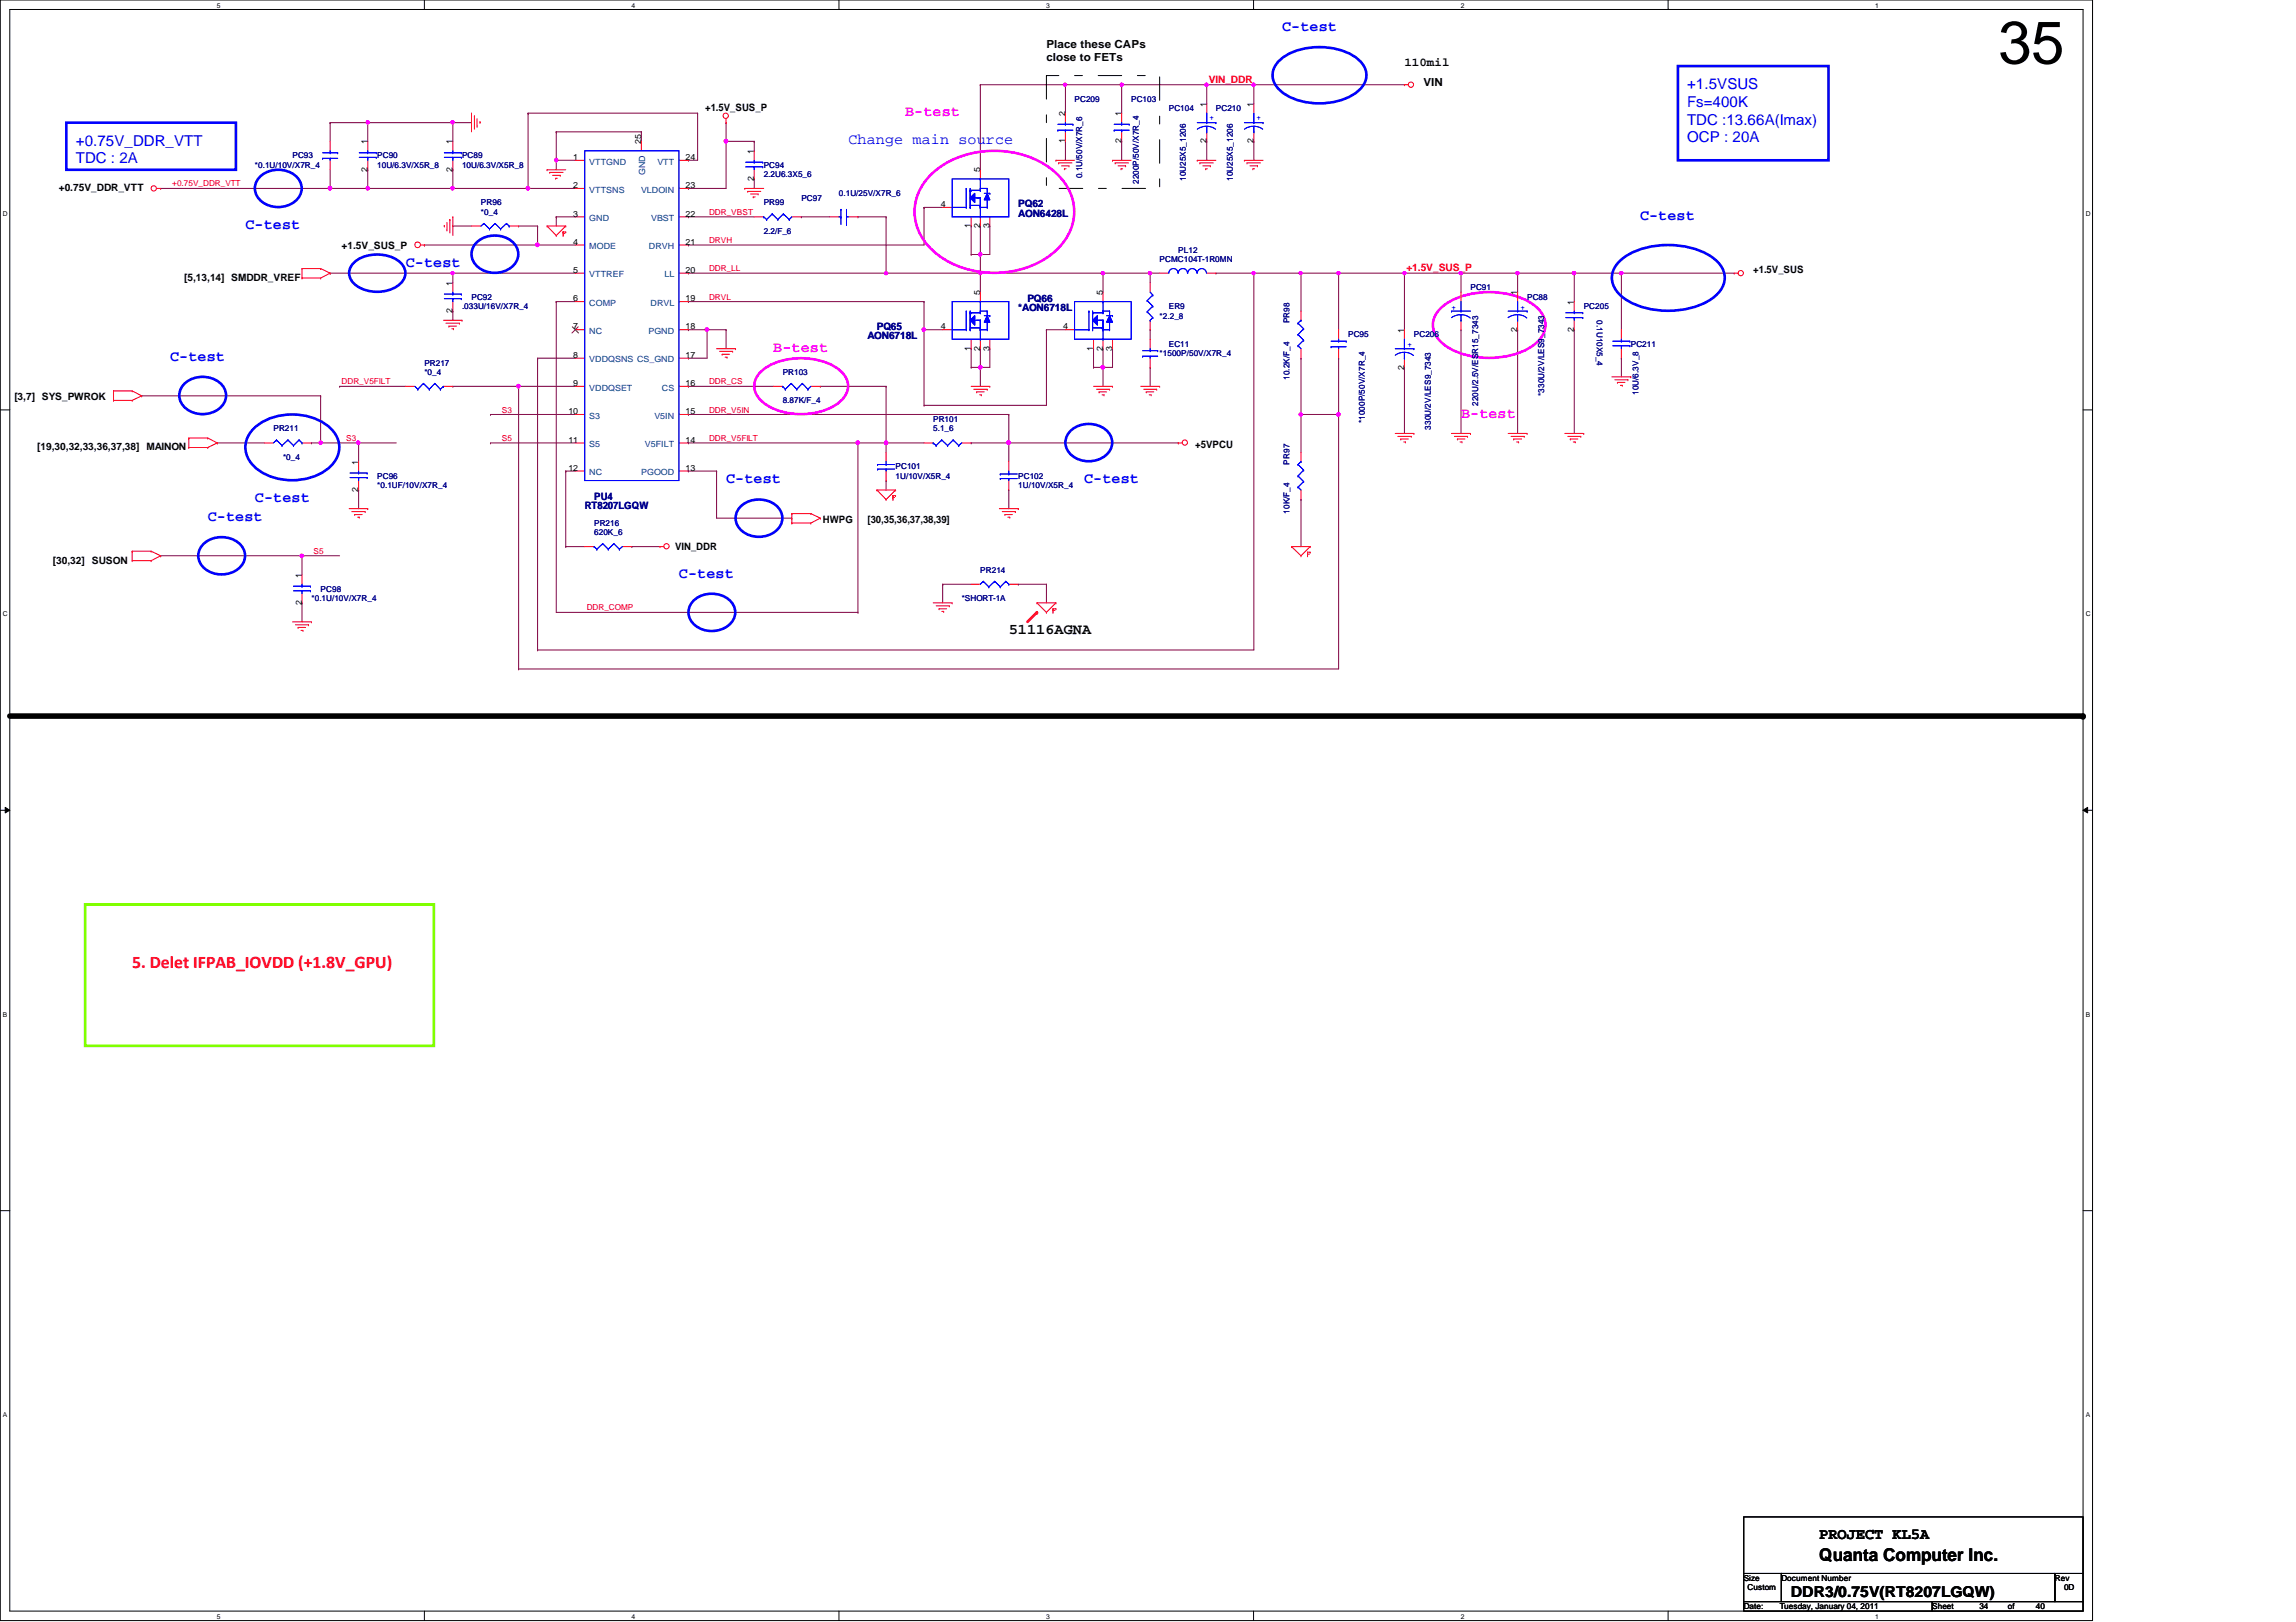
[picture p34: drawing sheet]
<svg xmlns="http://www.w3.org/2000/svg" width="297mm" height="210mm" viewBox="0 0 297 210" stroke-linecap="round" stroke-linejoin="round" font-family="sans-serif">
<defs><g id="words">
<text font-size="7.8" x="258.5" y="8.2">35</text>
<text font-size="2.3" fill="#f00" x="17.1" y="125.3">5. Delet IFPAB_IOVDD (+1.8V_GPU)</text>
<text font-size="2.3" x="235.4" y="202.1">Quanta Computer Inc.</text>
<text font-size="2" x="235.4" y="199.2">PROJECT KL5A</text>
<g font-size="1.9" fill="#00f">
<text x="165.9" y="4.1">C-test</text>
<text x="218.3" y="11.6">+1.5VSUS</text>
<text x="218.3" y="13.8">Fs=400K</text>
<text x="218.3" y="16.1">TDC :13.66A(Imax)</text>
<text x="9.8" y="18.8">+0.75V_DDR_VTT</text>
<text x="9.8" y="21.1">TDC : 2A</text>
<text x="109.8" y="18.6">Change main source</text>
<text x="218.3" y="18.4">OCP : 20A</text>
<text x="31.7" y="29.7">C-test</text>
<text x="212.2" y="28.4">C-test</text>
<text x="52.5" y="34.5">C-test</text>
<text x="22" y="46.7">C-test</text>
<text x="33" y="65">C-test</text>
<text x="93.9" y="62.6">C-test</text>
<text x="140.2" y="62.6">C-test</text>
<text x="26.9" y="67.4">C-test</text>
<text x="87.8" y="74.8">C-test</text>
</g>
<g font-size="1.9" fill="#f0f">
<text x="117.1" y="15">B-test</text>
<text x="100" y="45.5">B-test</text>
<text x="189" y="54.1">B-test</text>
</g>
<g font-size="1.9">
<text x="130.5" y="82.1">51116AGNA</text>
<text x="231.7" y="206.7">DDR3/0.75V(RT8207LGQW)</text>
</g>
<text font-size="1.6" x="181.7" y="8.6">110mil</text>
<g font-size="1.4">
<text x="135.4" y="6.2">Place these CAPs</text>
<text x="135.4" y="8">close to FETs</text>
<text x="184.1" y="11.1">VIN</text>
</g>
<g font-size="1.3" fill="#f00">
<text x="156.4" y="10.7">VIN_DDR</text>
<text x="181.9" y="35.1">+1.5V_SUS_P</text>
</g>
<g font-size="1.3">
<text x="91.2" y="14.4">+1.5V_SUS_P</text>
<text x="7.6" y="24.8">+0.75V_DDR_VTT</text>
<text x="44.2" y="32.2">+1.5V_SUS_P</text>
<text x="226.8" y="35.4">+1.5V_SUS</text>
<text x="23.8" y="36.4">[5,13,14] SMDDR_VREF</text>
<text x="1.9" y="51.7">[3,7] SYS_PWROK</text>
<text x="4.8" y="58.3">[19,30,32,33,36,37,38] MAINON</text>
<text x="154.6" y="57.9">+5VPCU</text>
<text x="87.3" y="71.2">VIN_DDR</text>
<text x="106.5" y="67.7">HWPG</text>
<text x="112.2" y="67.7">[30,35,36,37,38,39]</text>
<text x="6.9" y="72.9">[30,32] SUSON</text>
</g>
<g font-size="1.3" fill="#000080">
<text x="131.7" y="26.8">PQ62</text>
<text x="131.7" y="28.1">AON6428L</text>
<text x="131.7" y="40.3">*AON6718L</text>
<text x="132.9" y="39">PQ66</text>
<text x="112.2" y="43.9">AON6718L</text>
<text x="113.5" y="42.7">PQ65</text>
<text x="75.6" y="65.9">RT8207LGQW</text>
<text x="76.9" y="64.6">PU4</text>
</g>
<g font-size="1.1">
<text x="137.8" y="15" transform="rotate(-90 137.8 15)">2</text>
<text x="145.1" y="15" transform="rotate(-90 145.1 15)">1</text>
<text x="156.1" y="13.8" transform="rotate(-90 156.1 13.8)">1</text>
<text x="162.2" y="13.8" transform="rotate(-90 162.2 13.8)">1</text>
<text x="47.5" y="22.2" transform="rotate(-90 47.5 22.2)">2</text>
<text x="47.5" y="18.7" transform="rotate(-90 47.5 18.7)">1</text>
<text x="58.5" y="22.2" transform="rotate(-90 58.5 22.2)">2</text>
<text x="58.5" y="18.7" transform="rotate(-90 58.5 18.7)">1</text>
<text x="74.2" y="20.7">1</text>
<text x="82.9" y="18.7" transform="rotate(-90 82.9 18.7)">25</text>
<text x="88.7" y="20.7">24</text>
<text x="97.5" y="23.5" transform="rotate(-90 97.5 23.5)">2</text>
<text x="97.5" y="19.9" transform="rotate(-90 97.5 19.9)">1</text>
<text x="126.8" y="22.3" transform="rotate(-90 126.8 22.3)">5</text>
<text x="137.8" y="18.5" transform="rotate(-90 137.8 18.5)">1</text>
<text x="145.1" y="18.5" transform="rotate(-90 145.1 18.5)">2</text>
<text x="156.1" y="18.5" transform="rotate(-90 156.1 18.5)">2</text>
<text x="162.2" y="18.5" transform="rotate(-90 162.2 18.5)">2</text>
<text x="74.2" y="24.3">2</text>
<text x="74.2" y="28">3</text>
<text x="88.7" y="28">22</text>
<text x="88.7" y="24.3">23</text>
<text x="121.7" y="26.8">4</text>
<text x="125.6" y="29.5" transform="rotate(-90 125.6 29.5)">1</text>
<text x="126.8" y="29.5" transform="rotate(-90 126.8 29.5)">2</text>
<text x="128" y="29.5" transform="rotate(-90 128 29.5)">3</text>
<text x="74.2" y="31.7">4</text>
<text x="74.2" y="35.3">5</text>
<text x="88.7" y="35.3">20</text>
<text x="88.7" y="31.7">21</text>
<text x="58.5" y="40.5" transform="rotate(-90 58.5 40.5)">2</text>
<text x="58.5" y="37" transform="rotate(-90 58.5 37)">1</text>
<text x="74.2" y="39">6</text>
<text x="88.7" y="39">19</text>
<text x="126.8" y="38.2" transform="rotate(-90 126.8 38.2)">5</text>
<text x="142.7" y="38.2" transform="rotate(-90 142.7 38.2)">5</text>
<text x="196.3" y="38.2" transform="rotate(-90 196.3 38.2)">1</text>
<text x="203.6" y="39.4" transform="rotate(-90 203.6 39.4)">1</text>
<text x="74.2" y="42.6">7</text>
<text x="74.2" y="46.3">8</text>
<text x="88.7" y="46.3">17</text>
<text x="88.7" y="42.6">18</text>
<text x="121.7" y="42.6">4</text>
<text x="125.6" y="45.4" transform="rotate(-90 125.6 45.4)">1</text>
<text x="126.8" y="45.4" transform="rotate(-90 126.8 45.4)">2</text>
<text x="128" y="45.4" transform="rotate(-90 128 45.4)">3</text>
<text x="137.5" y="42.6">4</text>
<text x="141.4" y="45.4" transform="rotate(-90 141.4 45.4)">1</text>
<text x="142.7" y="45.4" transform="rotate(-90 142.7 45.4)">2</text>
<text x="143.9" y="45.4" transform="rotate(-90 143.9 45.4)">3</text>
<text x="181.6" y="47.8" transform="rotate(-90 181.6 47.8)">2</text>
<text x="181.6" y="43.1" transform="rotate(-90 181.6 43.1)">1</text>
<text x="196.3" y="42.9" transform="rotate(-90 196.3 42.9)">2</text>
<text x="203.6" y="42.9" transform="rotate(-90 203.6 42.9)">2</text>
<text x="73.5" y="53.6">10</text>
<text x="74.2" y="50">9</text>
<text x="88.7" y="53.6">15</text>
<text x="88.7" y="50">16</text>
<text x="73.5" y="57.3">11</text>
<text x="88.7" y="57.3">14</text>
<text x="46.4" y="63.7" transform="rotate(-90 46.4 63.7)">2</text>
<text x="46.4" y="60.1" transform="rotate(-90 46.4 60.1)">1</text>
<text x="73.5" y="60.9">12</text>
<text x="88.7" y="60.9">13</text>
<text x="39" y="74.8" transform="rotate(-90 39 74.8)">1</text>
<text x="39" y="78.3" transform="rotate(-90 39 78.3)">2</text>
<text x="225.6" y="204.6">Size</text>
<text x="225.6" y="208.2">Date:</text>
<text x="226.1" y="205.8">Custom</text>
<text x="230.2" y="208.2">Tuesday, January 04, 2011</text>
<text x="230.5" y="204.6">Document Number</text>
<text x="250" y="208.2">Sheet</text>
<text x="256.1" y="208.2">34</text>
<text x="259.8" y="208.2">of</text>
<text x="263.4" y="208.2">40</text>
<text x="265.9" y="204.6">Rev</text>
<text x="267" y="205.8">0D</text>
</g>
<g font-size="1.1" fill="#000080">
<text x="139" y="13.2">PC209</text>
<text x="146.3" y="13.2">PC103</text>
<text x="151.2" y="14.4">PC104</text>
<text x="157.3" y="14.4">PC210</text>
<text x="33" y="21.7">*0.1U/10V/X7R_4</text>
<text x="37.8" y="20.5">PC93</text>
<text x="48.8" y="20.5">PC90</text>
<text x="48.8" y="21.7">10U/6.3V/X5R_8</text>
<text x="59.8" y="20.5">PC89</text>
<text x="59.8" y="21.7">10U/6.3V/X5R_8</text>
<text x="98.8" y="21.7">PC94</text>
<text x="98.8" y="22.9">2.2U6.3X5_6</text>
<text x="140" y="23.1" transform="rotate(-90 140 23.1)">0.1U/50V/X7R_6</text>
<text x="147.3" y="23.8" transform="rotate(-90 147.3 23.8)">2200P/50V/X7R_4</text>
<text x="153.4" y="23.4" transform="rotate(-90 153.4 23.4)">10U25X5_1206</text>
<text x="159.5" y="23.4" transform="rotate(-90 159.5 23.4)">10U25X5_1206</text>
<text x="62.2" y="26.6">PR96</text>
<text x="62.2" y="27.8">*0_4</text>
<text x="98.8" y="26.6">PR99</text>
<text x="103.7" y="26">PC97</text>
<text x="108.5" y="25.4">0.1U/25V/X7R_6</text>
<text x="98.8" y="30.2">2.2/F_6</text>
<text x="150" y="33.9">PCMC104T-1R0MN</text>
<text x="152.4" y="32.7">PL12</text>
<text x="59.8" y="40">.033U/16V/X7R_4</text>
<text x="61" y="38.8">PC92</text>
<text x="150" y="41.2">*2.2_8</text>
<text x="151.2" y="40">ER9</text>
<text x="166.8" y="41.8" transform="rotate(-90 166.8 41.8)">PR98</text>
<text x="190.2" y="37.5">PC91</text>
<text x="197.6" y="38.8">PC88</text>
<text x="204.9" y="40">PC205</text>
<text x="206.6" y="41.4" transform="rotate(90 206.6 41.4)">0.1U10X5_4</text>
<text x="54.9" y="47.3">PR217</text>
<text x="150" y="46.1">*1500P/50V/X7R_4</text>
<text x="151.2" y="44.9">EC11</text>
<text x="174.4" y="43.6">PC95</text>
<text x="182.9" y="43.6">PC206</text>
<text x="211" y="44.9">PC211</text>
<text x="54.9" y="48.5">*0_4</text>
<text x="101.3" y="48.5">PR103</text>
<text x="101.3" y="52.2">8.87K/F_4</text>
<text x="166.8" y="49.1" transform="rotate(-90 166.8 49.1)">10.2K/F_4</text>
<text x="191.2" y="52.5" transform="rotate(-90 191.2 52.5)">220U/2.5V/ESR15_7343</text>
<text x="199.8" y="51.2" transform="rotate(-90 199.8 51.2)">*330U/2V/LES9_7343</text>
<text x="212" y="51.1" transform="rotate(-90 212 51.1)">10U/6.3V_8</text>
<text x="35.4" y="55.8">PR211</text>
<text x="36.6" y="59.5">*0_4</text>
<text x="120.7" y="54.6">PR101</text>
<text x="120.7" y="55.8">5.1_6</text>
<text x="176.6" y="54.7" transform="rotate(-90 176.6 54.7)">*1000P/50V/X7R_4</text>
<text x="185.1" y="55.6" transform="rotate(-90 185.1 55.6)">330U/2V/LES9_7343</text>
<text x="48.8" y="61.9">PC96</text>
<text x="48.8" y="63.2">*0.1UF/10V/X7R_4</text>
<text x="115.9" y="60.7">PC101</text>
<text x="115.9" y="61.9">1U/10V/X5R_4</text>
<text x="131.7" y="61.9">PC102</text>
<text x="131.7" y="63.2">1U/10V/X5R_4</text>
<text x="166.8" y="60.1" transform="rotate(-90 166.8 60.1)">PR97</text>
<text x="76.9" y="68">PR216</text>
<text x="76.9" y="69.3">620K_6</text>
<text x="166.8" y="66.5" transform="rotate(-90 166.8 66.5)">10K/F_4</text>
<text x="40.3" y="77.8">*0.1U/10V/X7R_4</text>
<text x="41.5" y="76.6">PC98</text>
<text x="124.4" y="77.8">*SHORT-1A</text>
<text x="126.8" y="74.1">PR214</text>
</g>
<g font-size="1.1" fill="#00f">
<text x="156.5" y="15.6">+</text>
<text x="162.6" y="15.6">+</text>
<text x="187.8" y="40.1">+</text>
<text x="196.7" y="40.1">+</text>
<text x="182.1" y="45">+</text>
</g>
<g font-size="1.1" fill="#004080">
<text x="76.2" y="21.3">VTTGND</text>
<text x="83.5" y="22.7" transform="rotate(-90 83.5 22.7)">GND</text>
<text x="85" y="21.3">VTT</text>
<text x="76.2" y="24.9">VTTSNS</text>
<text x="76.2" y="28.6">GND</text>
<text x="82.9" y="24.9">VLDOIN</text>
<text x="84.2" y="28.6">VBST</text>
<text x="76.2" y="32.3">MODE</text>
<text x="76.2" y="35.9">VTTREF</text>
<text x="83.9" y="32.3">DRVH</text>
<text x="86" y="35.9">LL</text>
<text x="76.2" y="39.6">COMP</text>
<text x="84.2" y="39.6">DRVL</text>
<text x="76.2" y="43.2">NC</text>
<text x="76.2" y="46.9">VDDQSNS CS_GND</text>
<text x="83.9" y="43.2">PGND</text>
<text x="76.2" y="50.5">VDDQSET</text>
<text x="85.6" y="50.5">CS</text>
<text x="76.2" y="54.2">S3</text>
<text x="76.2" y="57.9">S5</text>
<text x="83.4" y="57.9">V5FILT</text>
<text x="84.7" y="54.2">V5IN</text>
<text x="76.2" y="61.5">NC</text>
<text x="83" y="61.5">PGOOD</text>
</g>
<g font-size="1.1" fill="#f00">
<text x="22.3" y="24.1">+0.75V_DDR_VTT</text>
<text x="91.7" y="27.8">DDR_VBST</text>
<text x="91.7" y="31.5">DRVH</text>
<text x="91.7" y="35.1">DDR_LL</text>
<text x="91.7" y="38.8">DRVL</text>
<text x="44.2" y="49.7">DDR_V5FILT</text>
<text x="64.9" y="53.4">S3</text>
<text x="91.7" y="53.4">DDR_V5IN</text>
<text x="91.7" y="49.7">DDR_CS</text>
<text x="44.8" y="57.1">S3</text>
<text x="64.9" y="57.1">S5</text>
<text x="91.7" y="57.1">DDR_V5FILT</text>
<text x="40.6" y="71.7">S5</text>
<text x="75.9" y="79">DDR_COMP</text>
</g>
<g font-size=".9">
<text x="28.1" y="1">5</text>
<text x="81.7" y="1">4</text>
<text x="135.3" y="1">3</text>
<text x="189" y="1">2</text>
<text x="242.6" y="1">1</text>
<text x=".4" y="27.9">D</text>
<text x="269.8" y="27.9">D</text>
<text x=".4" y="79.8">C</text>
<text x="269.8" y="79.8">C</text>
<text x=".4" y="131.6">B</text>
<text x="269.8" y="131.6">B</text>
<text x=".4" y="183.4">A</text>
<text x="269.8" y="183.4">A</text>
<text x="28.1" y="209.5">5</text>
<text x="81.7" y="209.5">4</text>
<text x="135.3" y="209.5">3</text>
<text x="189" y="209.5">2</text>
<text x="242.6" y="209.5">1</text>
</g>
</g></defs>
<path d="M0 0h270.7v209.7h-270.7zM1.3 1.2h268.2v207.3h-268.2z" fill="none" stroke="#000" stroke-width=".13"/>
<g fill="#fff">
<path d="M28.1 .2h.4v.9h-.4z"/>
<path d="M28.1 208.7h.4v.9h-.4z"/>
</g>
<path d="M54.9 0v1.2M54.9 208.5v1.2" fill="none" stroke="#000" stroke-width=".13"/>
<g fill="#fff">
<path d="M81.7 .2h.5v.9h-.5z"/>
<path d="M81.7 208.7h.5v.9h-.5z"/>
</g>
<path d="M108.5 0v1.2M108.5 208.5v1.2" fill="none" stroke="#000" stroke-width=".13"/>
<g fill="#fff">
<path d="M135.3 .2h.5v.9h-.5z"/>
<path d="M135.3 208.7h.5v.9h-.5z"/>
</g>
<path d="M162.2 0v1.2M162.2 208.5v1.2" fill="none" stroke="#000" stroke-width=".13"/>
<g fill="#fff">
<path d="M189 .2h.4v.9h-.4z"/>
<path d="M189 208.7h.4v.9h-.4z"/>
</g>
<path d="M215.8 0v1.2M215.8 208.5v1.2" fill="none" stroke="#000" stroke-width=".13"/>
<g fill="#fff">
<path d="M242.6 .2h.5v.9h-.5z"/>
<path d="M242.6 208.7h.5v.9h-.5z"/>
<path d="M.4 27.1h.6v1h-.6z"/>
<path d="M269.8 27.1h.6v1h-.6z"/>
<path d="M.4 79h.6v.9h-.6z"/>
<path d="M269.8 79h.6v.9h-.6z"/>
</g>
<path d="M0 53h1.3M269.5 53h1.2" fill="none" stroke="#000" stroke-width=".13"/>
<g fill="#fff">
<path d="M.4 130.8h.5v.9h-.5z"/>
<path d="M269.8 130.8h.6v.9h-.6z"/>
</g>
<path d="M0 104.9h1.3M.7 104.5l.6 .4-.6 .3zM269.5 104.9l.6-.4v.7zM269.5 104.9h1.2" fill="none" stroke="#000" stroke-width=".13"/>
<path d="M.7 104.5l.6 .4-.6 .3zM269.5 104.9l.6-.4v.7z" fill="#000"/>
<g fill="#fff">
<path d="M.4 182.6h.5v1h-.5z"/>
<path d="M269.8 182.6h.6v1h-.6z"/>
</g>
<path d="M0 156.7h1.3M269.5 156.7h1.2" fill="none" stroke="#000" stroke-width=".13"/>
<path d="M54.9 31.7h.1M54.9 31.7h14.7M119.5 39h.1M119.5 39v3.7M125.6 57.3h.1M125.6 57.3h4.9M89.1 61h.1M89.1 61h3.6" fill="none" stroke="#800040" stroke-width=".13"/>
<path d="M119.4 42.5h.2l.1 .1-.1 .2-.1 .1-.1-.1z" fill-rule="evenodd" fill="#f0f"/>
<path d="M119.4 42.5h.2l.1 .1-.1 .2-.1 .1-.1-.1z" fill="none" stroke="#f0f" stroke-width=".13"/>
<path d="M157.3 35.3h.1M157.3 35.3h4.9M168.3 35.3h.1M168.3 35.3v5M168.3 53.6h.1M168.3 53.6v4.9M92.7 61h.1M92.7 61v6.1M130.5 63.4h.1M130.5 63.4v2.4" fill="none" stroke="#800040" stroke-width=".13"/>
<path d="M168.1 35.2h.3l.1 .1-.1 .2-.1 .1-.2-.1z" fill-rule="evenodd" fill="#f0f"/>
<path d="M168.1 35.2h.3l.1 .1-.1 .2-.1 .1-.2-.1z" fill="none" stroke="#f0f" stroke-width=".13"/>
<path d="M168.3 46.4h.1M168.3 46.4v7.2" fill="none" stroke="#800040" stroke-width=".13"/>
<path d="M168.1 53.5h.3l.1 .1-.1 .2h-.1h-.2z" fill-rule="evenodd" fill="#f0f"/>
<path d="M168.1 53.5h.3l.1 .1-.1 .2h-.1h-.2z" fill="none" stroke="#f0f" stroke-width=".13"/>
<path d="M162.2 35.3h.1M162.2 35.3h6.1M162.2 35.3v48.8M168.3 64.6h.1M168.3 64.6v6.1" fill="none" stroke="#800040" stroke-width=".13"/>
<path d="M162 35.2h.3l.1 .1-.1 .2-.1 .1-.2-.1z" fill-rule="evenodd" fill="#f0f"/>
<path d="M162 35.2h.3l.1 .1-.1 .2-.1 .1-.2-.1z" fill="none" stroke="#f0f" stroke-width=".13"/>
<path d="M181.7 35.3h.1M181.7 35.3h7.3M189 35.3h.1M189 35.3v2.5" fill="none" stroke="#800040" stroke-width=".13"/>
<path d="M181.5 35.2h.3l.1 .1-.1 .2-.1 .1-.2-.1z" fill-rule="evenodd" fill="#f0f"/>
<path d="M181.5 35.2h.3l.1 .1-.1 .2-.1 .1-.2-.1z" fill="none" stroke="#f0f" stroke-width=".13"/>
<g fill="none" stroke="#800040" stroke-width=".13">
<path d="M58.6 15.9h.1M58.6 15.9h2.4M46.4 57.3h.1M46.4 57.3v2.4M46.4 57.3h4.9M63.5 57.3h.1M63.5 57.3h10.9M189 42.7h.1M189 42.7v13.4M20.8 71.9h.1M20.8 71.9h18.3M39.1 71.9h.1"/>
<path d="M39.1 71.9v2.5M46.4 63.4h.1M46.4 63.4v2.4"/>
</g>
<path d="M46.2 57.1h.3l.1 .2-.1 .2h-.1h-.2z" fill-rule="evenodd" fill="#f0f"/>
<path d="M46.2 57.1h.3l.1 .2-.1 .2h-.1h-.2z" fill="none" stroke="#f0f" stroke-width=".13"/>
<path d="M28.1 57.3h.1M28.1 57.3h6.1M39.1 78h.1M39.1 71.9h.1M39.1 78v2.5M39.1 71.9h4.8" fill="none" stroke="#800040" stroke-width=".13"/>
<path d="M38.9 71.8h.3l.1 .1-.1 .2h-.2h-.1z" fill-rule="evenodd" fill="#f0f"/>
<path d="M38.9 71.8h.3l.1 .1-.1 .2h-.2h-.1z" fill="none" stroke="#f0f" stroke-width=".13"/>
<g fill="none" stroke="#800040" stroke-width=".13">
<path d="M156.1 11h.1M156.1 11h6.1M162.2 18.3h.1M162.2 11h.1M162.2 11v2.4M162.2 18.3v2.4M58.6 29.3h.1M58.6 29.3h2.4M119.5 26.8h.1M119.5 26.8h2.5M125.6 29.3h.1M125.6 29.3v3.6"/>
<path d="M126.8 32.9h.1M128.1 29.3h.1M128.1 29.3v3.6h-1.3M41.5 57.3h.1M41.5 57.3h4.9M126.8 45.1h.1M126.8 45.1v2.4M128.1 45.1h.1M128.1 45.1v2.4M148.8 42.7h.1M148.8 47.5h.1M148.8 42.7v1.2"/>
<path d="M148.8 47.5v2.5M73.2 70.7h.1M73.2 61h.1M73.2 70.7h2.4M73.2 61v9.7M67.1 86.6h.1M67.1 86.6h106.1"/>
</g>
<path d="M162 10.8h.3l.1 .2-.1 .1-.1 .1-.2-.1z" fill-rule="evenodd" fill="#f0f"/>
<path d="M162 10.8h.3l.1 .2-.1 .1-.1 .1-.2-.1z" fill="none" stroke="#f0f" stroke-width=".13"/>
<g fill="none" stroke="#800040" stroke-width=".13">
<path d="M42.7 15.9h.1M42.7 15.9v2.4M67.1 29.3h.1M67.1 29.3h2.5M69.6 29.3h.1M69.6 29.3v2.4M119.5 26.8h.1M119.5 26.8v4.9M181.7 35.3h.1M181.7 35.3v7.4M203.7 35.3h.1M203.7 35.3v3.7"/>
<path d="M125.6 45.1h.1M125.6 45.1v2.4M130.5 57.3h.1M130.5 57.3v2.4M181.7 47.5h.1M181.7 47.5v8.6M203.7 42.7h.1M203.7 42.7v13.4"/>
</g>
<path d="M69.4 31.5h.3l.1 .2-.1 .1-.2 .1-.1-.1z" fill-rule="evenodd" fill="#f0f"/>
<path d="M69.4 31.5h.3l.1 .2-.1 .1-.2 .1-.1-.1z" fill="none" stroke="#f0f" stroke-width=".13"/>
<g fill="none" stroke="#800040" stroke-width=".13">
<path d="M47.6 15.9h.1M47.6 15.9v2.4M137.8 18.3h.1M137.8 11h.1M137.8 11v3.6M137.8 18.3v2.4M145.1 11h.1M145.1 18.3h.1M145.1 11v3.6M145.1 18.3v2.4M145.1 11h11M156.1 11h.1"/>
<path d="M156.1 11v2.4M69.6 31.7h.1M69.6 31.7h4.8M89.1 39h.1M89.1 39h30.4M63.5 53.6h.1M63.5 53.6h10.9"/>
</g>
<path d="M155.9 10.8h.3l.1 .2-.1 .1-.1 .1-.2-.1z" fill-rule="evenodd" fill="#f0f"/>
<path d="M155.9 10.8h.3l.1 .2-.1 .1-.1 .1-.2-.1z" fill="none" stroke="#f0f" stroke-width=".13"/>
<path d="M145 10.8h.3v.2v.1l-.2 .1-.1-.1z" fill-rule="evenodd" fill="#f0f"/>
<path d="M145 10.8h.3v.2v.1l-.2 .1-.1-.1z" fill="none" stroke="#f0f" stroke-width=".13"/>
<path d="M47.6 15.9h.1M47.6 15.9h11M58.6 15.9h.1M58.6 15.9v2.4M126.8 11h.1M126.8 11h11M156.1 18.3h.1M156.1 18.3v2.4M89.1 31.7h.1M89.1 31.7h30.4M119.5 42.7h.1M119.5 42.7h2.5" fill="none" stroke="#800040" stroke-width=".13"/>
<path d="M58.4 15.7h.3l.1 .1-.1 .2h-.2h-.1z" fill-rule="evenodd" fill="#f0f"/>
<path d="M58.4 15.7h.3l.1 .1-.1 .2h-.2h-.1z" fill="none" stroke="#f0f" stroke-width=".13"/>
<path d="M47.4 15.7h.3l.1 .1-.1 .2h-.1h-.2z" fill-rule="evenodd" fill="#f0f"/>
<path d="M47.4 15.7h.3l.1 .1-.1 .2h-.1h-.2z" fill="none" stroke="#f0f" stroke-width=".13"/>
<path d="M89.1 35.3h.1M97.6 23.2h.1M97.6 23.2v1.2M114.6 28.1h.1M114.6 28.1v7.2h-25.5M173.2 53.6h.1M173.2 53.6v33M73.2 61h.1M73.2 61h1.2M114.6 62.2h.1M114.6 62.2v1.2" fill="none" stroke="#800040" stroke-width=".13"/>
<path d="M173 53.5h.3l.1 .1-.1 .2h-.2h-.1z" fill-rule="evenodd" fill="#f0f"/>
<path d="M173 53.5h.3l.1 .1-.1 .2h-.2h-.1z" fill="none" stroke="#f0f" stroke-width=".13"/>
<path d="M42.7 35.3h.1M42.7 35.3h15.9M126.8 47.5h.1M126.8 47.5h1.3" fill="none" stroke="#800040" stroke-width=".13"/>
<path d="M126.7 47.4h.3v.1v.2l-.2 .1-.1-.1z" fill-rule="evenodd" fill="#f0f"/>
<path d="M126.7 47.4h.3v.1v.2l-.2 .1-.1-.1z" fill="none" stroke="#f0f" stroke-width=".13"/>
<path d="M148.8 35.3h.1M148.8 35.3v1.3M125.6 47.5h.1M125.6 47.5h1.2M126.8 47.5h.1M126.8 47.5v2.5" fill="none" stroke="#800040" stroke-width=".13"/>
<path d="M126.7 47.4h.3v.1v.2l-.2 .1-.1-.1z" fill-rule="evenodd" fill="#f0f"/>
<path d="M126.7 47.4h.3v.1v.2l-.2 .1-.1-.1z" fill="none" stroke="#f0f" stroke-width=".13"/>
<g fill="none" stroke="#800040" stroke-width=".13">
<path d="M47.6 22h.1M47.6 22v2.4M58.6 22h.1M58.6 22v2.4M125.6 32.9h.1M126.8 29.3h.1M126.8 35.3h.1M126.8 29.3v3.6h-1.2M126.8 35.3v2.5M196.3 35.3h.1M196.3 35.3h7.4M81.7 70.7h.1"/>
<path d="M81.7 70.7h3.7M69.6 84.1h.1M69.6 84.1h92.6"/>
</g>
<path d="M196.1 35.2h.4l.1 .1-.1 .2-.2 .1-.2-.1z" fill-rule="evenodd" fill="#f0f"/>
<path d="M196.1 35.2h.4l.1 .1-.1 .2-.2 .1-.2-.1z" fill="none" stroke="#f0f" stroke-width=".13"/>
<path d="M83 17.1h.1M83 17.1v1.2M89.1 46.4h.1M91.5 42.7h.1M91.5 42.7v3.7h-2.4" fill="none" stroke="#800040" stroke-width=".13"/>
<path d="M91.3 42.5h.3l.1 .1-.1 .2-.2 .1-.1-.1z" fill-rule="evenodd" fill="#f0f"/>
<path d="M91.3 42.5h.3l.1 .1-.1 .2-.2 .1-.1-.1z" fill="none" stroke="#f0f" stroke-width=".13"/>
<g fill="none" stroke="#800040" stroke-width=".13">
<path d="M97.6 18.3h.1M97.6 18.3v1.2M58.6 35.3h.1M58.6 35.3h15.8M58.6 35.3v1.3M72 20.7h.1M72 28.1h.1M72 28.1h2.4M72 20.7h2.4M72 20.7v1.3M72 28.1v1.2M89.1 24.4h.1"/>
<path d="M89.1 24.4h4.8M111 28.1h.1M111 28.1h3.6M43.9 50h.1M43.9 50h8.6M58.6 50h.1M58.6 50h8.5M91.5 42.7h.1M91.5 42.7h2.4M114.6 57.3h.1M114.6 57.3v1.2"/>
</g>
<path d="M58.4 35.2h.3l.1 .1-.1 .2-.2 .1-.1-.1z" fill-rule="evenodd" fill="#f0f"/>
<path d="M58.4 35.2h.3l.1 .1-.1 .2-.2 .1-.1-.1z" fill="none" stroke="#f0f" stroke-width=".13"/>
<g fill="none" stroke="#800040" stroke-width=".13">
<path d="M68.3 14.6h.1M68.3 14.6h22M68.3 14.6v9.8M90.3 14.6h.1M90.3 14.6v6.1M173.2 35.3h.1M173.2 35.3v7.4M89.1 42.7h.1M89.1 42.7h2.4M93.9 42.7h.1M93.9 42.7v2.4M111 57.3h.1"/>
<path d="M111 57.3h3.6"/>
</g>
<path d="M110.8 57.1h.3l.1 .2-.1 .2h-.1h-.2z" fill-rule="evenodd" fill="#f0f"/>
<path d="M110.8 57.1h.3l.1 .2-.1 .2h-.1h-.2z" fill="none" stroke="#f0f" stroke-width=".13"/>
<path d="M130.5 53.6h.1M130.5 53.6v3.7" fill="none" stroke="#800040" stroke-width=".13"/>
<path d="M130.3 57.1h.3l.1 .2-.1 .2h-.1h-.2z" fill-rule="evenodd" fill="#f0f"/>
<path d="M130.3 57.1h.3l.1 .2-.1 .2h-.1h-.2z" fill="none" stroke="#f0f" stroke-width=".13"/>
<path d="M93.9 18.3h.1M93.9 15.9h.1M93.9 15.9v8.5M93.9 18.3h3.7M89.1 53.6h.1M89.1 53.6h41.4" fill="none" stroke="#800040" stroke-width=".13"/>
<path d="M93.7 18.1h.4v.1v.2l-.2 .1-.2-.1z" fill-rule="evenodd" fill="#f0f"/>
<path d="M93.7 18.1h.4v.1v.2l-.2 .1-.2-.1z" fill="none" stroke="#f0f" stroke-width=".13"/>
<path d="M67.1 50h.1M67.1 50v36.6M67.1 50h7.3M69.6 46.4h.1M69.6 46.4v37.7M69.6 46.4h4.8" fill="none" stroke="#800040" stroke-width=".13"/>
<path d="M66.9 49.8h.3l.1 .2-.1 .1-.1 .1-.2-.1z" fill-rule="evenodd" fill="#f0f"/>
<path d="M66.9 49.8h.3l.1 .2-.1 .1-.1 .1-.2-.1z" fill="none" stroke="#f0f" stroke-width=".13"/>
<path d="M72 17.1h.1M72 17.1v3.6M72 39h.1M72 39v40.2M72 39h2.4M89.1 28.1h.1M89.1 28.1h8.5" fill="none" stroke="#800040" stroke-width=".13"/>
<path d="M71.8 20.5h.3l.1 .2-.1 .2-.1 .1-.2-.1z" fill-rule="evenodd" fill="#f0f"/>
<path d="M71.8 20.5h.3l.1 .2-.1 .2-.1 .1-.2-.1z" fill="none" stroke="#f0f" stroke-width=".13"/>
<g fill="none" stroke="#800040" stroke-width=".13">
<path d="M72 17.1h.1M72 17.1h11M89.1 20.7h.1M89.1 20.7h1.2M103.7 28.1h.1M103.7 28.1h3.7M89.1 50h.1M89.1 50h10.9M114.6 50h.1M114.6 50v7.3M122 75.6h.1M122 75.6h3.6"/>
<path d="M122 75.6v2.4M131.7 75.6h.1M131.7 75.6h3.7M135.4 75.6h.1M135.4 75.6v2.4"/>
</g>
<path d="M114.5 57.1h.3v.2v.2h-.2h-.1z" fill-rule="evenodd" fill="#f0f"/>
<path d="M114.5 57.1h.3v.2v.2h-.2h-.1z" fill="none" stroke="#f0f" stroke-width=".13"/>
<path d="M173.2 35.3h.1M173.2 35.3h8.5" fill="none" stroke="#800040" stroke-width=".13"/>
<path d="M173 35.2h.3l.1 .1-.1 .2-.2 .1-.1-.1z" fill-rule="evenodd" fill="#f0f"/>
<path d="M173 35.2h.3l.1 .1-.1 .2-.2 .1-.1-.1z" fill="none" stroke="#f0f" stroke-width=".13"/>
<path d="M42.7 15.9h.1M42.7 15.9h4.9M137.8 11h.1M137.8 11h7.3" fill="none" stroke="#800040" stroke-width=".13"/>
<path d="M137.6 10.8h.3l.1 .2-.1 .1-.1 .1-.2-.1z" fill-rule="evenodd" fill="#f0f"/>
<path d="M137.6 10.8h.3l.1 .2-.1 .1-.1 .1-.2-.1z" fill="none" stroke="#f0f" stroke-width=".13"/>
<path d="M58.6 24.4h.1M58.6 24.4h9.7M114.6 57.3h.1M114.6 57.3h4.9" fill="none" stroke="#800040" stroke-width=".13"/>
<path d="M114.5 57.1h.3v.2v.2h-.2h-.1z" fill-rule="evenodd" fill="#f0f"/>
<path d="M114.5 57.1h.3v.2v.2h-.2h-.1z" fill="none" stroke="#f0f" stroke-width=".13"/>
<path d="M68.3 24.4h.1M68.3 24.4h6.1M168.3 35.3h.1M168.3 35.3h4.9" fill="none" stroke="#800040" stroke-width=".13"/>
<path d="M68.1 24.2h.4v.1v.2l-.2 .1-.2-.1z" fill-rule="evenodd" fill="#f0f"/>
<path d="M68.1 24.2h.4v.1v.2l-.2 .1-.2-.1z" fill="none" stroke="#f0f" stroke-width=".13"/>
<path d="M114.6 35.3h.1M114.6 35.3h12.2M148.8 35.3h.1M148.8 35.3h1.2M106.1 50h.1M106.1 50h8.5" fill="none" stroke="#800040" stroke-width=".13"/>
<path d="M114.5 35.2h.3v.1v.2l-.2 .1-.1-.1z" fill-rule="evenodd" fill="#f0f"/>
<path d="M114.5 35.2h.3v.1v.2l-.2 .1-.1-.1z" fill="none" stroke="#f0f" stroke-width=".13"/>
<path d="M126.8 32.9h.1M126.8 32.9v2.4" fill="none" stroke="#800040" stroke-width=".13"/>
<path d="M126.7 32.7h.3v.2v.2h-.2h-.1z" fill-rule="evenodd" fill="#f0f"/>
<path d="M126.7 32.7h.3v.2v.2h-.2h-.1z" fill="none" stroke="#f0f" stroke-width=".13"/>
<path d="M189 35.3h.1M189 35.3h7.3M196.3 35.3h.1M196.3 35.3v2.5M58.6 40.3h.1M58.6 40.3v1.1M168.3 53.6h.1M173.2 46.4h.1M173.2 46.4v7.2h-4.9M196.3 42.7h.1M196.3 42.7v13.4" fill="none" stroke="#800040" stroke-width=".13"/>
<path d="M188.8 35.2h.3l.1 .1-.1 .2-.1 .1-.2-.1z" fill-rule="evenodd" fill="#f0f"/>
<path d="M188.8 35.2h.3l.1 .1-.1 .2-.1 .1-.2-.1z" fill="none" stroke="#f0f" stroke-width=".13"/>
<path d="M89.1 57.3h.1M89.1 57.3h21.9M111 57.3h.1M111 57.3v21.9M130.5 57.3h21.9M152.4 57.3h.1M72 79.2h39M92.7 67.1h9.7M102.4 67.1h.1M111 79.2h.1" fill="none" stroke="#800040" stroke-width=".13"/>
<path d="M130.3 57.1h.3l.1 .2-.1 .2h-.1h-.2z" fill-rule="evenodd" fill="#f0f"/>
<path d="M130.3 57.1h.3l.1 .2-.1 .2h-.1h-.2z" fill="none" stroke="#f0f" stroke-width=".13"/>
<path d="M209.8 35.3h.1M209.8 35.3h14.6" fill="none" stroke="#800040" stroke-width=".13"/>
<path d="M209.6 35.2h.3l.1 .1-.1 .2-.2 .1-.1-.1z" fill-rule="evenodd" fill="#f0f"/>
<path d="M209.6 35.2h.3l.1 .1-.1 .2-.2 .1-.1-.1z" fill="none" stroke="#f0f" stroke-width=".13"/>
<path d="M162.2 11h.1M162.2 11h19.5M20.8 24.4h21.9M42.7 24.4h.1" fill="none" stroke="#800040" stroke-width=".13"/>
<path d="M42.5 24.2h.3l.1 .1-.1 .2-.1 .1-.2-.1z" fill-rule="evenodd" fill="#f0f"/>
<path d="M42.5 24.2h.3l.1 .1-.1 .2-.1 .1-.2-.1z" fill="none" stroke="#f0f" stroke-width=".13"/>
<path d="M42.7 24.4h.1M42.7 22v2.4M42.7 24.4h4.9M47.6 24.4h.1" fill="none" stroke="#800040" stroke-width=".13"/>
<path d="M47.4 24.2h.3l.1 .1-.1 .2-.1 .1-.2-.1z" fill-rule="evenodd" fill="#f0f"/>
<path d="M47.4 24.2h.3l.1 .1-.1 .2-.1 .1-.2-.1z" fill="none" stroke="#f0f" stroke-width=".13"/>
<path d="M47.6 24.4h11M58.6 24.4h.1" fill="none" stroke="#800040" stroke-width=".13"/>
<path d="M58.4 24.2h.3l.1 .1-.1 .2-.2 .1-.1-.1z" fill-rule="evenodd" fill="#f0f"/>
<path d="M58.4 24.2h.3l.1 .1-.1 .2-.2 .1-.1-.1z" fill="none" stroke="#f0f" stroke-width=".13"/>
<path d="M126.8 11h.1M126.8 11v11M142.7 35.3h.1M142.7 35.3h6.1" fill="none" stroke="#800040" stroke-width=".13"/>
<path d="M148.6 35.2h.3l.1 .1-.1 .2-.1 .1-.2-.1z" fill-rule="evenodd" fill="#f0f"/>
<path d="M148.6 35.2h.3l.1 .1-.1 .2-.1 .1-.2-.1z" fill="none" stroke="#f0f" stroke-width=".13"/>
<path d="M142.5 35.2h.3l.1 .1-.1 .2-.1 .1-.2-.1z" fill-rule="evenodd" fill="#f0f"/>
<path d="M142.5 35.2h.3l.1 .1-.1 .2-.1 .1-.2-.1z" fill="none" stroke="#f0f" stroke-width=".13"/>
<path d="M135.4 42.7h.1M135.4 42.7h2.4M141.5 45.1h.1M141.5 45.1v2.4M142.7 45.1h.1M142.7 47.5h.1M142.7 45.1v2.4M143.9 45.1h.1M143.9 45.1v2.4h-1.2" fill="none" stroke="#800040" stroke-width=".13"/>
<path d="M142.5 47.4h.3l.1 .1-.1 .2-.1 .1-.2-.1z" fill-rule="evenodd" fill="#f0f"/>
<path d="M142.5 47.4h.3l.1 .1-.1 .2-.1 .1-.2-.1z" fill="none" stroke="#f0f" stroke-width=".13"/>
<path d="M141.5 47.5h.1M141.5 47.5h1.2M142.7 47.5h.1M142.7 47.5v2.5" fill="none" stroke="#800040" stroke-width=".13"/>
<path d="M142.5 47.4h.3l.1 .1-.1 .2-.1 .1-.2-.1z" fill-rule="evenodd" fill="#f0f"/>
<path d="M142.5 47.4h.3l.1 .1-.1 .2-.1 .1-.2-.1z" fill="none" stroke="#f0f" stroke-width=".13"/>
<path d="M126.8 35.3h.1M126.8 35.3h15.9M142.7 35.3h.1M142.7 35.3v2.5" fill="none" stroke="#800040" stroke-width=".13"/>
<path d="M126.7 35.2h.3v.1v.2l-.2 .1-.1-.1z" fill-rule="evenodd" fill="#f0f"/>
<path d="M126.7 35.2h.3v.1v.2l-.2 .1-.1-.1z" fill="none" stroke="#f0f" stroke-width=".13"/>
<path d="M203.7 35.3h.1M203.7 35.3h6.1M209.8 35.3h.1M209.8 35.3v7.4M119.5 42.7h.1M119.5 52.5h.1M119.5 42.7v9.8M135.4 42.7h.1M135.4 42.7v9.8h-15.9M209.8 46.4h.1M209.8 46.4v2.4" fill="none" stroke="#800040" stroke-width=".13"/>
<path d="M203.5 35.2h.3l.1 .1-.1 .2-.2 .1-.1-.1z" fill-rule="evenodd" fill="#f0f"/>
<path d="M203.5 35.2h.3l.1 .1-.1 .2-.2 .1-.1-.1z" fill="none" stroke="#f0f" stroke-width=".13"/>
<path d="M18.3 51.2h.1M18.3 51.2h23.2M41.5 51.2h.1M41.5 51.2v6.1" fill="none" stroke="#800040" stroke-width=".13"/>
<path d="M41.3 57.1h.3l.1 .2-.1 .2h-.1h-.2z" fill-rule="evenodd" fill="#f0f"/>
<path d="M41.3 57.1h.3l.1 .2-.1 .2h-.1h-.2z" fill="none" stroke="#f0f" stroke-width=".13"/>
<path d="M40.3 57.3h.1M40.3 57.3h1.2" fill="none" stroke="#800040" stroke-width=".13"/>
<g fill="none" stroke="#f00" stroke-width=".13">
<path d="M61 14.6h.1M61 14.6v2.5M61.4 15h.1M61.4 15v1.7M61.7 16.3h.1M61.7 15.4v.9M62.1 15.7h.1M62.1 15.7v.3M93.9 15.9h.1M93.9 15.4v.5M181.7 11h.1M181.7 11h.5"/>
<path d="M20.3 24.4h.5M20.8 24.4h.1M39.1 36h.1M39.1 34.8h.1M39.1 36h2.4M39.1 34.8v1.2M39.1 34.8h2.4M41.5 36h.1M41.5 34.8h.1M41.5 34.8l1.2 .5M42.7 35.3h.1M42.7 35.3l-1.2 .7"/>
<path d="M54.4 31.7h.5M54.9 31.7h.1M57.5 29.2h.1M57.5 29.2v.2M57.8 29.8h.1M57.8 28.8v1M58.2 28.4h.1M58.2 28.4v1.7M58.6 28.1h.1M58.6 28.1v2.4M70.8 22h.1M70.8 29.3h.1"/>
<path d="M70.8 22h2.4M70.8 29.3h2.4M70.8 29.3l1.2 1.2M71.1 22.3h.1M71.1 22.3h1.8M71.5 22.7h1M71.9 23.1h.1M71.9 23.1h.2M72 30.5h.1M72.5 22.7h.1M72.9 30h.1M72.9 30.5h.1"/>
<path d="M72.9 30.2h.1M72.9 30h.3M72.9 30v.5M72.9 30.2h.2M73.2 29.3h.1M73.2 30h.1M73.2 29.3l-1.2 1.2M96.3 24.4h.1M96.3 24.4h2.5M96.7 24.8h.1M96.7 24.8h1.7M97.1 25.1h1"/>
<path d="M97.4 25.5h.1M97.4 25.5h.3M98.1 25.1h.1M136.6 20.7h.1M136.6 20.7h2.4M136.9 21.1h.1M136.9 21.1h1.8M137.3 21.5h1M137.7 21.8h.1M137.7 21.8h.2M138.3 21.5h.1M143.9 20.7h.1"/>
<path d="M143.9 20.7h2.4M144.3 21.1h.1M144.3 21.1h1.7M144.6 21.5h1M145 21.8h.1M145 21.8h.2M145.6 21.5h.1M154.9 20.7h.1M154.9 20.7h2.4M155.2 21.1h.1M155.2 21.1h1.8M155.6 21.5h1"/>
<path d="M156 21.8h.1M156 21.8h.2M156.6 21.5h.1M161 20.7h.1M161 20.7h2.4M161.3 21.1h.1M161.3 21.1h1.8M161.7 21.5h1M162.1 21.8h.1M162.1 21.8h.2M162.7 21.5h.1M224.4 35.3h.1"/>
<path d="M224.4 35.3h.5M14.7 51.8h.1M14.7 50.6h.1M14.7 50.6h2.4M14.7 51.8h2.4M14.7 50.6v1.2M17.1 50.6h.1M17.1 51.8h.1M17.1 50.6l1.2 .6M18.3 51.2h.1M18.3 51.2l-1.2 .6M24.4 57.9h.1"/>
<path d="M24.4 56.7h.1M24.4 57.9h2.5M24.4 56.7v1.2M24.4 56.7h2.5M26.9 57.9h.1M26.9 56.7h.1M26.9 56.7l1.2 .6M28.1 57.3h.1M28.1 57.3l-1.2 .6M57.4 41.4h2.4M57.7 41.8h1.7M58.1 42.2h.1"/>
<path d="M58.1 42.2h1M58.5 42.5h.2M58.7 42.5h.1M59.4 41.8h.1M59.8 41.4h.1M92.7 45.1h2.5M93.1 45.5h1.7M93.4 45.8h.1M93.4 45.8h1M93.8 46.2h.3M94.1 46.2h.1M94.8 45.5h.1"/>
<path d="M95.2 45.1h.1M125.6 50h2.5M126 50.4h1.7M126.4 50.7h.1M126.4 50.7h.9M126.7 51.1h.3M127 51.1h.1M127.7 50.4h.1M128.1 50h.1M141.5 50h2.4M141.9 50.4h1.6M142.2 50.7h.1"/>
<path d="M142.2 50.7h1M142.6 51.1h.2M142.8 51.1h.1M143.5 50.4h.1M143.9 50h.1M147.6 50h2.4M148 50.4h1.6M148.3 50.7h.1M148.3 50.7h1M148.7 51.1h.2M148.9 51.1h.1M149.6 50.4h.1"/>
<path d="M150 50h.1M152.4 57.3h.1M152.4 57.3h.5M180.5 56.1h2.4M180.8 56.5h1.8M181.2 56.8h.1M181.2 56.8h1M181.6 57.2h.2M181.8 57.2h.1M182.6 56.5h.1M182.9 56.1h.1M187.8 56.1h2.4"/>
<path d="M188.2 56.5h1.7M188.5 56.8h.1M188.5 56.8h1M188.9 57.2h.2M189.1 57.2h.1M189.9 56.5h.1M190.2 56.1h.1M195.1 56.1h2.5M195.5 56.5h1.7M195.8 56.8h.1M195.8 56.8h1M196.2 57.2h.3"/>
<path d="M196.5 57.2h.1M197.2 56.5h.1M197.6 56.1h.1M202.4 56.1h2.5M202.8 56.5h1.7M203.2 56.8h.1M203.2 56.8h.9M203.5 57.2h.3M203.8 57.2h.1M204.5 56.5h.1M204.9 56.1h.1M208.5 48.8h2.5"/>
<path d="M208.9 49.1h1.7M209.3 49.5h.1M209.3 49.5h.9M209.6 49.9h.3M209.9 49.9h.1M210.6 49.1h.1M211 48.8h.1M17.1 72.6h.1M17.1 71.3h.1M17.1 72.6h2.5M17.1 71.3v1.3M17.1 71.3h2.5"/>
<path d="M19.6 72.6h.1M19.6 71.3h.1M19.6 71.3l1.2 .6M20.8 71.9h.1M20.8 71.9l-1.2 .7M45.2 65.8h2.4M45.5 66.2h1.7M45.9 66.6h.1M45.9 66.6h1M46.3 66.9h.2M46.5 66.9h.1M47.2 66.2h.1"/>
<path d="M47.6 65.8h.1M85.4 70.7h.1M85.4 70.7h.5M102.4 66.5h.1M102.4 67.7h.1M102.4 67.7h2.5M102.4 66.5h2.5M102.4 66.5v1.2M104.9 67.7h.1M104.9 66.5h.1M104.9 66.5l1.2 .6M106.1 67.1h.1"/>
<path d="M106.1 67.1l-1.2 .6M113.4 63.4h.1M113.4 63.4h2.5M113.4 63.4l1.2 1.2M114.6 64.6h.1M115.5 64.1h.1M115.5 64.6h.1M115.5 64.4h.1M115.5 64.1h.4M115.5 64.1v.5M115.5 64.4h.2M115.9 63.4h.1"/>
<path d="M115.9 64.1h.1M115.9 63.4l-1.3 1.2M120.7 78h2.5M121.1 78.4h1.7M121.5 78.8h.1M121.5 78.8h1M121.8 79.1h.3M122.1 79.1h.1M122.8 78.4h.1M123.2 78h.1M129.3 65.8h2.4M129.7 66.2h1.7"/>
<path d="M130 66.6h.1M130 66.6h1M130.4 66.9h.2M130.6 66.9h.1M131.4 66.2h.1M131.7 65.8h.1M134.2 78h.1M134.2 78h2.4M134.2 78l1.2 1.2M135.4 79.2h.1M136.2 78.8h.1M136.2 79.2h.1"/>
<path d="M136.2 79h.1M136.2 78.8h.4M136.2 78.8v.4M136.2 79h.3M136.6 78h.1M136.6 78.8h.1M136.6 78l-1.2 1.2M167.1 70.7h.1M167.1 70.7h2.4M167.1 70.7l1.2 1.2M168.3 71.9h.1M169.2 71.5h.1"/>
<path d="M169.2 71.9h.1M169.2 71.7h.1M169.2 71.5h.3M169.2 71.5v.4M169.2 71.7h.2M169.5 70.7h.1M169.5 71.5h.1M169.5 70.7l-1.2 1.2M37.8 80.5h2.5M38.2 80.9h1.7M38.6 81.2h.1M38.6 81.2h.9"/>
<path d="M38.9 81.6h.3M39.2 81.6h.1M39.9 80.9h.1M40.3 80.5h.1"/>
<circle cx="93.9" cy="15" r=".34"/>
<circle cx="182.5" cy="11" r=".34"/>
<circle cx="19.9" cy="24.4" r=".34"/>
<circle cx="54" cy="31.7" r=".37"/>
<circle cx="225.2" cy="35.3" r=".34"/>
<circle cx="153.3" cy="57.3" r=".34"/>
<circle cx="86.2" cy="70.7" r=".34"/>
</g>
<path d="M225.6 196.3h43.9v7.3h-43.9zM225.6 203.6h4.9v3.7h-4.9zM225.6 207.3h24.4v1.2h-24.4zM230.5 203.6h35.3v3.7h-35.3zM250 207.3h19.5v1.2h-19.5zM265.8 203.6h3.7v3.7h-3.7z" fill="none" stroke="#000" stroke-width=".13"/>
<path d="M135.4 9.8h14.6v14.6h-14.6z" fill="none" stroke="#000" stroke-width=".13" stroke-dasharray="3 2 1 2"/>
<path d="M8.6 15.9h21.9v6.1h-21.9zM217.1 8.6h19.5v12.1h-19.5z" fill="none" stroke="#00f" stroke-width=".34"/>
<path d="M1.3 92.7h268.2" fill="none" stroke="#000" stroke-width=".72"/>
<circle cx="269.5" cy="92.7" r=".36" fill="#000"/>
<path d="M134.2 79.2l-1.3 1.3" fill="none" stroke="#f00" stroke-width=".34"/>
<circle cx="134.2" cy="79.2" r=".17" fill="#f00"/>
<path d="M11 117.1h45.1v18.2h-45.1z" fill="none" stroke="#80ff00" stroke-width=".34"/>
<path d="M120.5 22.6a12.5 12.5 0 0 1 13.3-2 8.3 8.3 0 0 1 5.1 5.7 6.8 6.8 0 0 1-3 6.7 12.6 12.6 0 0 1-14.6 0 6.7 6.7 0 0 1-2.2-8.7l.6-.9zM98.4 48.1a8.4 8.4 0 0 1 7.3-1.5 4.9 4.9 0 0 1 3.9 2.7 2.63 2.63 0 0 1-1.3 3 8.9 8.9 0 0 1-9.3 0 2.57 2.57 0 0 1-.6-4.2zM186.2 40.1a8.6 8.6 0 0 1 6.5-2.3 9.1 9.1 0 0 1 6.4 2.3 2.87 2.87 0 0 1-.6 4.5 10.7 10.7 0 0 1-9.2 1.2 5.3 5.3 0 0 1-3.8-3.1 2.76 2.76 0 0 1 .7-2.6z" fill="none" stroke="#f0f" stroke-width=".34"/>
<path d="M165.5 7.9a8.4 8.4 0 0 1 7.3-1.6 4.9 4.9 0 0 1 3.9 2.8 2.64 2.64 0 0 1-1.4 3 8.9 8.9 0 0 1-9.2 0 2.6 2.6 0 0 1-.6-4.2zM33.6 22.9a3.5 3.5 0 0 1 5.1 .4 2.2 2.2 0 0 1-1.4 3.2 3.2 3.2 0 0 1-4.2-1.6 2.06 2.06 0 0 1 .5-2zM46 33.8a5 5 0 0 1 5.6 0 1.82 1.82 0 0 1 0 3 4.9 4.9 0 0 1-5.6 0 1.83 1.83 0 0 1 0-3zM61.7 31.4a3.5 3.5 0 0 1 5 .4 2.2 2.2 0 0 1-1.4 3.3 3.2 3.2 0 0 1-4.2-1.7 2.06 2.06 0 0 1 .6-2zM209.3 34a8.6 8.6 0 0 1 6.5-2.3 9.2 9.2 0 0 1 6.5 2.3 2.74 2.74 0 0 1 0 3.9 8.7 8.7 0 0 1-6.5 2.3 9 9 0 0 1-6.5-2.3 2.76 2.76 0 0 1 0-3.9zM23.9 49.7a3.5 3.5 0 0 1 5 .4 2.2 2.2 0 0 1-1.4 3.2 3.2 3.2 0 0 1-4.2-1.6 2.06 2.06 0 0 1 .6-2zM32.6 55.7a7.5 7.5 0 0 1 8-1.6 4.8 4.8 0 0 1 3.2 3.1 3.6 3.6 0 0 1-1.7 3.7 7.9 7.9 0 0 1-9.2-.5 3.3 3.3 0 0 1-.3-4.7zM138.5 55.8a3.5 3.5 0 0 1 5.1 .4 2.2 2.2 0 0 1-1.4 3.2 3.2 3.2 0 0 1-4.3-1.6 2.06 2.06 0 0 1 .6-2zM26.3 70.4a3.5 3.5 0 0 1 5.1 .5 2.2 2.2 0 0 1-1.4 3.2 3.2 3.2 0 0 1-4.3-1.6 2.06 2.06 0 0 1 .6-2.1zM89.7 77.7a3.5 3.5 0 0 1 5.1 .5 2.2 2.2 0 0 1-1.4 3.2 3.2 3.2 0 0 1-4.3-1.6 2.06 2.06 0 0 1 .6-2.1zM95.8 65.5a3.5 3.5 0 0 1 5.1 .5 2.2 2.2 0 0 1-1.4 3.2 3.2 3.2 0 0 1-4.3-1.6 2.06 2.06 0 0 1 .6-2.1z" fill="none" stroke="#00f" stroke-width=".34"/>
<g fill="none" stroke="#f00" stroke-width=".13">
<path d="M42.7 18.3v1.2M58.6 18.3v1.2M42.7 20.7v1.3M58.6 20.7v1.3M61 29.3h1.2M65.9 29.3h1.2M126.8 37.8v1.2M148.8 36.6v1.2M150 35.3h1.2M156.1 35.3h1.2M196.3 37.8v1.2M34.2 57.3h1.2"/>
<path d="M39.1 57.3h1.2M46.4 59.7v1.3M100 50h1.3M104.9 50h1.2M119.5 57.3h1.2M122 42.7h1.2M124.4 57.3h1.2M125.6 43.9v1.2M126.8 43.9v1.2M128.1 43.9v1.2M130.5 59.7v1.3M148.8 41.4v1.3"/>
<path d="M148.8 43.9v1.2M148.8 46.4v1.1M173.2 42.7v1.2M173.2 45.1v1.3M196.3 41.4v1.3M209.8 42.7v1.2M209.8 45.1v1.3M46.4 62.2v1.2M75.6 70.7h1.3M80.5 70.7h1.2M125.6 75.6h1.2M130.5 75.6h1.2"/>
<path d="M130.5 62.2v1.2"/>
</g>
<g fill="none" stroke="#00f" stroke-width=".13">
<path d="M41.7 19.8h2M42.7 19.8h.1M42.7 19.5v.3M43.7 19.8h.1M57.5 19.8h2.2M58.6 19.8h.1M58.6 19.5v.3M59.7 19.8h.1M41.7 20.5h.1M41.7 20.5h2M42.7 20.5h.1M42.7 20.5v.2"/>
<path d="M57.5 20.4h2.2M58.6 20.4h.1M58.6 20.4v.3M59.7 20.4h.1M62.6 28.9h.1M62.6 28.9l-.4 .4M62.6 28.9l.7 .7M63.3 29.6h.1M64 28.9h.1M64 28.9l-.7 .7M64 28.9l.8 .7M64.8 29.6h.1"/>
<path d="M65.5 28.9h.1M65.5 28.9l-.7 .7M65.5 28.9l.4 .4M65.9 29.3h.1M148.4 38.9h.1M148.4 38.9l.7 .7M148.8 37.8l.3 .4M149.1 38.2h.1M149.1 39.6h.1M149.1 38.2l-.7 .7M149.1 39.6l-.7 .7M151.2 35.3a.59 .59 0 0 1 .6-.5 .59 .59 0 0 1 .6 .5"/>
<path d="M152.4 35.3a.59 .59 0 0 1 .6-.5 .59 .59 0 0 1 .6 .5M153.7 35.3a.59 .59 0 0 1 .6-.5 .59 .59 0 0 1 .6 .5M154.9 35.3a.59 .59 0 0 1 .6-.5 .59 .59 0 0 1 .6 .5M196.3 39v1.3M35.8 56.9h.1M35.8 56.9l-.4 .4M35.8 56.9l.7 .8M36.5 57.7h.1M37.3 56.9h.1M37.3 56.9l-.8 .8M37.3 56.9l.7 .8M38 57.7h.1"/>
<path d="M38.7 56.9h.1M38.7 56.9l-.7 .8M38.7 56.9l.4 .4M39.1 57.3h.1M101.3 50h.1M101.3 50l.3 .4M101.6 50.4h.1M102.4 49.6h.1M102.4 49.6l.7 .8M102.4 49.6l-.8 .8M103.1 50.4h.1M103.8 49.6h.1"/>
<path d="M103.8 49.6l.7 .8M103.8 49.6l-.7 .8M104.5 50.4h.1M104.9 50l-.4 .4M120.7 57.3h.1M120.7 57.3l.4 .4M121.1 57.7h.1M121.8 56.9h.1M121.8 56.9l.8 .8M121.8 56.9l-.7 .8M122.6 57.7h.1M123.3 56.9h.1"/>
<path d="M123.3 56.9l.7 .8M123.3 56.9l-.7 .8M124 57.7h.1M124.4 57.3l-.4 .4M147.8 46.1h.1M147.8 45.4h2M147.8 46.1h2M148.4 40.3h.1M148.4 40.3l.7 .8M148.8 46.1h.1M148.8 45.4h.1M148.8 41.4h.1"/>
<path d="M148.8 45.1v.3M148.8 46.1v.3M149.1 41.1h.1M149.1 41.1l-.3 .3M149.8 45.4h.1M172.2 44.9h.1M172.2 44.2h2M172.2 44.9h2M173.2 44.2h.1M173.2 44.9h.1M173.2 43.9v.3M173.2 44.9v.2"/>
<path d="M174.2 44.2h.1M195.1 40.3h2.5M196.3 41.4h.1M196.3 40.3h.1M196.3 40.7a1.77 1.77 0 0 1 1.2 .4M196.3 40.7a1.98 1.98 0 0 0-1.2 .4M196.3 40.7v.7M197.6 40.3h.1M208.7 44.7h2.2M208.7 44.2h2.2M209.8 44.2h.1M209.8 44.7h.1"/>
<path d="M209.8 43.9v.3M209.8 44.7v.4M210.9 44.7h.1M210.9 44.2h.1M45.3 61.8h2.2M45.3 61.2h2.2M46.4 61.2h.1M46.4 61.8h.1M46.4 61v.2M46.4 61.8v.4M47.5 61.8h.1M47.5 61.2h.1"/>
<path d="M76.9 70.7h.1M76.9 70.7l.3 .4M77.2 71.1h.1M78 70.4h.1M78 70.4l.7 .7M78 70.4l-.8 .7M78.7 71.1h.1M79.4 70.4h.1M79.4 70.4l.7 .7M79.4 70.4l-.7 .7M80.1 71.1h.1M80.5 70.7l-.4 .4"/>
<path d="M127.2 75.2h.1M127.2 75.2l-.4 .4M127.2 75.2l.7 .7M127.9 75.9h.1M128.7 75.2h.1M128.7 75.2l-.8 .7M128.7 75.2l.7 .7M129.4 75.9h.1M129.4 61.3h.1M129.4 61.9h.1M129.4 61.3h2.2M129.4 61.9h2.2"/>
<path d="M130.1 75.2h.1M130.1 75.2l-.7 .7M130.1 75.2l.4 .4M130.5 75.6h.1M130.5 61.9h.1M130.5 61.3h.1M130.5 61v.3M130.5 61.9v.3"/>
</g>
<path d="M125.5 41.4l.6-.5v1.2z" fill="#00f"/>
<path d="M125.5 41.4l.6-.5v1.2z" fill="none" stroke="#00f" stroke-width=".13"/>
<path d="M127.7 40.9l.4 .8h-.8z" fill="#00f"/>
<g fill="none" stroke="#00f" stroke-width=".13">
<path d="M123.2 39h7.3v4.9h-7.3zM126.8 39h.1M126.8 39v1.5M123.2 42.7h1.8M125 42.7h.1M125 40.3h.1M125 40.3v2.4M125.5 42.7h.1M125.5 40.5h.1M125.5 40.3v2.4M125.5 40.5h1.3M125.5 42.4h1.3"/>
<path d="M125.6 40.5h.1M126.1 41.4h.7M126.7 42.4h.1M126.8 40.5h.1M126.8 41.4h.1M126.8 42.7h.1M126.8 42.4h.1M126.8 43.9h.1M126.8 41.4v2.5M126.8 42.7h.9M126.8 40.3h.9M127.3 40.9h.8"/>
<path d="M127.7 40.9l.4 .8h-.8zM127.7 40.3h.1M127.7 40.9h.1M127.7 42.7h.1M127.7 40.3v.6M127.7 41.7v1M128.1 40.9h.1"/>
</g>
<path d="M125.5 41.4l.6-.5v1.2z" fill="#00f"/>
<path d="M125.5 41.4l.6-.5v1.2z" fill="none" stroke="#00f" stroke-width=".13"/>
<path d="M127.7 40.9l.4 .8h-.8z" fill="#00f"/>
<g fill="none" stroke="#00f" stroke-width=".13">
<path d="M46.5 19.8h2.2M47.6 19.8h.1M47.6 19.5v.3M48.7 19.8h.1M75.6 19.5h12.2v42.7h-12.2zM136.9 16.8h.1M136.9 16.1h1.9M136.9 16.8h1.9M137.8 16.8h.1M137.8 16.1h.1M137.8 15.9v.2M137.8 16.8v.3"/>
<path d="M138.8 16.1h.1M154.9 15.9h2.4M156.1 17.1h.1M156.1 15.9h.1M156.1 16.3a1.86 1.86 0 0 1 1.2 .4M156.1 16.3a1.98 1.98 0 0 0-1.2 .4M156.1 14.6v1.3M156.1 16.3v.8M157.3 15.9h.1M46.5 20.4h2.2M47.6 20.4h.1M47.6 20.4v.3"/>
<path d="M48.7 20.4h.1M57.5 38.7h2.2M57.5 38.1h2.2M58.6 38.1h.1M58.6 38.7h.1M58.6 37.8v.3M58.6 38.7v.3M59.7 38.7h.1M59.7 38.1h.1M96.5 21.6h2.2M96.5 21h2.2M97.6 21h.1"/>
<path d="M97.6 21.6h.1M97.6 20.7v.3M97.6 21.6v.4M98.7 21.6h.1M98.7 21h.1M98.8 28.1h.1M98.8 28.1l.4 .3M99.2 28.4h.1M99.9 27.7h.1M99.9 27.7l.7 .7M99.9 27.7l-.7 .7M100.6 28.4h.1"/>
<path d="M101.3 27.7h.1M101.3 27.7l.8 .7M101.3 27.7l-.7 .7M102.1 28.4h.1M102.4 28.1l-.3 .3M108.5 28.1h.3M108.8 28.1h.1M108.8 27.1h.1M108.8 27.1v1.9M109.5 29h.1M109.5 28.1h.1M109.5 28.1h.3"/>
<path d="M109.5 27.1v1.9M123.2 39h7.3v4.9h-7.3zM126.8 39h.1M126.8 39v1.5M53.7 50l.4 .4M54.1 50.4h.1M54.8 49.6h.1M54.8 49.6l-.7 .8M54.8 49.6l.7 .8M55.5 50.4h.1M56.3 49.6h.1M56.3 49.6l-.8 .8"/>
<path d="M56.3 49.6l.7 .8M57 50.4h.1M57.4 50h.1M57.4 50l-.4 .4M114.6 59.7v.4M123.2 42.7h1.8M125 42.7h.1M125 40.3h.1M125 40.3v2.4M125.5 42.7h.1M125.5 40.5h.1M125.5 40.3v2.4"/>
<path d="M125.5 40.5h1.3M125.5 42.4h1.3M125.6 40.5h.1M126.1 41.4h.7M126.7 42.4h.1M126.8 40.5h.1M126.8 41.4h.1M126.8 42.7h.1M126.8 42.4h.1M126.8 43.9h.1M126.8 41.4v2.5M126.8 42.7h.9"/>
<path d="M126.8 40.3h.9M127.3 40.9h.8M127.7 40.9l.4 .8h-.8zM127.7 40.3h.1M127.7 40.9h.1M127.7 42.7h.1M127.7 40.3v.6M127.7 41.7v1M128.1 40.9h.1M168.3 59.7h.1M168.3 59.7l-.4 .4M180.5 45.1h2.4"/>
<path d="M181.7 46.4h.1M181.7 45.1h.1M181.7 45.6a1.77 1.77 0 0 1 1.2 .4M181.7 45.6h-.1a1.86 1.86 0 0 0-1.1 .4M181.7 43.9v1.2M181.7 45.6v.8M182.9 45.1h.1M113.5 60.1h.1M113.5 60.7h.1M113.5 60.1h2.2M113.5 60.7h2.2M114.6 60.7h.1"/>
<path d="M114.6 60.1h.1M114.6 60.7v.3M167.9 63h.1M167.9 61.6h.1M167.9 60.1h.1M167.9 63l.4 .4M167.9 61.6l.8 .7M167.9 60.1l.8 .7M168.7 62.3h.1M168.7 60.8h.1M168.7 62.3l-.8 .7M168.7 60.8l-.8 .8"/>
</g>
<g fill="none" stroke="#f00" stroke-width=".13">
<path d="M47.6 18.3v1.2M83 18.3v1.2M97.6 19.5v1.2M137.8 14.6v1.3M137.8 17.1v1.2M156.1 13.4v1.2M156.1 17.1v1.2M47.6 20.7v1.3M58.6 36.6v1.2M58.6 39v1.3M74.4 28.1h1.2M74.4 39h1.2"/>
<path d="M74.4 31.7h1.2M74.4 35.3h1.2M74.4 24.4h1.2M74.4 20.7h1.2M87.8 28.1h1.3M87.8 39h1.3M87.8 31.7h1.3M87.8 35.3h1.3M87.8 24.4h1.3M87.8 20.7h1.3M97.6 28.1h1.2M97.6 22v1.2"/>
<path d="M102.4 28.1h1.3M107.4 28.1h1.1M109.8 28.1h1.2M122 26.8h1.2M125.6 28.1v1.2M126.8 22v1.2M126.8 28.1v1.2M128.1 28.1v1.2M52.5 50h1.2M57.4 50h1.2M74.4 57.3h1.2M74.4 46.4h1.2"/>
<path d="M74.4 53.6h1.2M74.4 50h1.2M74.4 42.7h1.2M87.8 57.3h1.3M87.8 46.4h1.3M87.8 53.6h1.3M87.8 50h1.3M87.8 42.7h1.3M114.6 58.5v1.2M168.3 58.5v1.2M181.7 42.7v1.2M181.7 46.4v1.1"/>
<path d="M74.4 61h1.2M87.8 61h1.3M114.6 61v1.2M168.3 63.4v1.2"/>
</g>
<path d="M74 42.3l.8 .8M74.8 42.3l-.8 .8" fill="none" stroke="#804000" stroke-width=".13"/>
<path d="M125.5 25.6l.6-.6v1.2z" fill="#00f"/>
<path d="M125.5 25.6l.6-.6v1.2z" fill="none" stroke="#00f" stroke-width=".13"/>
<path d="M127.7 25l.4 .9h-.8z" fill="#00f"/>
<g fill="none" stroke="#00f" stroke-width=".13">
<path d="M123.2 23.2h7.3v4.9h-7.3zM123.2 26.8h1.8M125 26.8h.1M125 24.4h.1M125 24.4v2.4M125.5 26.8h.1M125.5 24.6h.1M125.5 24.4v2.4M125.5 24.6h1.3M125.5 26.6h1.3M125.6 24.6h.1M126.1 25.6h.7"/>
<path d="M126.7 26.6h.1M126.8 24.6h.1M126.8 25.6h.1M126.8 26.8h.1M126.8 26.6h.1M126.8 23.2h.1M126.8 28.1h.1M126.8 23.2v1.4M126.8 25.6v2.5M126.8 26.8h.9M126.8 24.4h.9M127.3 25h.8"/>
<path d="M127.7 25l.4 .9h-.8zM127.7 24.4h.1M127.7 25h.1M127.7 26.8h.1M127.7 24.4v.6M127.7 25.9v.9M128.1 25h.1"/>
</g>
<path d="M125.5 25.6l.6-.6v1.2z" fill="#00f"/>
<path d="M125.5 25.6l.6-.6v1.2z" fill="none" stroke="#00f" stroke-width=".13"/>
<path d="M127.7 25l.4 .9h-.8z" fill="#00f"/>
<g fill="none" stroke="#00f" stroke-width=".13">
<path d="M144.1 16.8h.1M144.1 16.8h2M144.1 16.1h2M145.1 16.1h.1M145.1 16.8h.1M145.1 15.9v.2M145.1 16.8v.3M146.1 16.1h.1M161 15.9h2.4M162.2 17.1h.1M162.2 15.9h.1M162.2 16.3a1.86 1.86 0 0 1 1.2 .4"/>
<path d="M162.2 16.3a1.98 1.98 0 0 0-1.2 .4M162.2 14.6v1.3M162.2 16.3v.8M163.4 15.9h.1M123.2 23.2h7.3v4.9h-7.3zM123.2 26.8h1.8M125 26.8h.1M125 24.4h.1M125 24.4v2.4M125.5 26.8h.1M125.5 24.6h.1M125.5 24.4v2.4"/>
<path d="M125.5 24.6h1.3M125.5 26.6h1.3M125.6 24.6h.1M126.1 25.6h.7M126.7 26.6h.1M126.8 24.6h.1M126.8 25.6h.1M126.8 26.8h.1M126.8 26.6h.1M126.8 23.2h.1M126.8 28.1h.1M126.8 23.2v1.4"/>
<path d="M126.8 25.6v2.5M126.8 26.8h.9M126.8 24.4h.9M127.3 25h.8M127.7 25l.4 .9h-.8zM127.7 24.4h.1M127.7 25h.1M127.7 26.8h.1M127.7 24.4v.6M127.7 25.9v.9M128.1 25h.1M189 39v1.3"/>
<path d="M187.8 40.3h.1M187.8 40.3h2.4M189 41.4h.1M189 40.3h.1M189 40.7a1.98 1.98 0 0 0-1.2 .4M189 40.7a1.77 1.77 0 0 1 1.2 .4M189 40.7v.7M202.6 41.1h2.2M202.6 40.5h2.2M203.7 40.5h.1M203.7 41.1h.1M203.7 40.3v.2"/>
<path d="M203.7 41.1v.3M204.8 41.1h.1M204.8 40.5h.1M38 76.5h2.2M38 75.9h2.2M39.1 75.9h.1M39.1 76.5h.1M39.1 75.6v.3M39.1 76.5v.3M40.2 76.5h.1M40.2 75.9h.1"/>
</g>
<g fill="none" stroke="#f00" stroke-width=".13">
<path d="M145.1 14.6v1.3M145.1 17.1v1.2M162.2 13.4v1.2M162.2 17.1v1.2M142.7 37.8v1.2M189 37.8v1.2M203.7 39v1.3M137.8 42.7h1.2M141.5 43.9v1.2M142.7 43.9v1.2M143.9 43.9v1.2M189 41.4v1.3"/>
<path d="M203.7 41.4v1.3M39.1 74.4v1.2M39.1 76.8v1.2"/>
</g>
<path d="M141.3 41.4l.7-.5v1.2z" fill="#00f"/>
<path d="M141.3 41.4l.7-.5v1.2z" fill="none" stroke="#00f" stroke-width=".13"/>
<path d="M143.5 40.9l.4 .8h-.7z" fill="#00f"/>
<g fill="none" stroke="#00f" stroke-width=".13">
<path d="M139 39h7.3v4.9h-7.3zM142.7 39h.1M142.7 39v1.5M139 42.7h1.9M140.9 42.7h.1M140.9 40.3h.1M140.9 40.3v2.4M141.3 42.7h.1M141.3 40.5h.1M141.3 40.3v2.4M141.3 40.5h1.4M141.3 42.4h1.4"/>
<path d="M141.5 40.5h.1M142 41.4h.7M142.6 42.4h.1M142.7 40.5h.1M142.7 41.4h.1M142.7 42.7h.1M142.7 42.4h.1M142.7 43.9h.1M142.7 41.4v2.5M142.7 42.7h.8M142.7 40.3h.8M143.2 40.9h.7"/>
<path d="M143.5 40.9l.4 .8h-.7zM143.5 40.3h.1M143.5 40.9h.1M143.5 42.7h.1M143.5 40.3v.6M143.5 41.7v1M143.9 40.9h.1"/>
</g>
<path d="M141.3 41.4l.7-.5v1.2z" fill="#00f"/>
<path d="M141.3 41.4l.7-.5v1.2z" fill="none" stroke="#00f" stroke-width=".13"/>
<path d="M143.5 40.9l.4 .8h-.7z" fill="#00f"/>
<g fill="none" stroke="#00f" stroke-width=".13">
<path d="M139 39h7.3v4.9h-7.3zM142.7 39h.1M142.7 39v1.5M139 42.7h1.9M140.9 42.7h.1M140.9 40.3h.1M140.9 40.3v2.4M141.3 42.7h.1M141.3 40.5h.1M141.3 40.3v2.4M141.3 40.5h1.4M141.3 42.4h1.4"/>
<path d="M141.5 40.5h.1M142 41.4h.7M142.6 42.4h.1M142.7 40.5h.1M142.7 41.4h.1M142.7 42.7h.1M142.7 42.4h.1M142.7 43.9h.1M142.7 41.4v2.5M142.7 42.7h.8M142.7 40.3h.8M143.2 40.9h.7"/>
<path d="M143.5 40.9l.4 .8h-.7zM143.5 40.3h.1M143.5 40.9h.1M143.5 42.7h.1M143.5 40.3v.6M143.5 41.7v1M143.9 40.9h.1M167.9 44.7h.1M167.9 43.3h.1M167.9 41.8h.1M167.9 44.7l.4 .4M167.9 43.3l.8 .7"/>
<path d="M167.9 41.8l.8 .7M168.3 41.4h.1M168.3 41.4l-.4 .4M168.7 44h.1M168.7 42.5h.1M168.7 44l-.8 .7M168.7 42.5l-.8 .8"/>
</g>
<path d="M168.3 40.3v1.1M168.3 45.1v1.3" fill="none" stroke="#f00" stroke-width=".13"/>
<path d="M119.4 42.5h.2l.1 .1-.1 .2-.1 .1-.1-.1z" fill-rule="evenodd" fill="#f0f"/>
<path d="M119.4 42.5h.2l.1 .1-.1 .2-.1 .1-.1-.1z" fill="none" stroke="#f0f" stroke-width=".13"/>
<path d="M168.1 35.2h.3l.1 .1-.1 .2-.1 .1-.2-.1z" fill-rule="evenodd" fill="#f0f"/>
<path d="M168.1 35.2h.3l.1 .1-.1 .2-.1 .1-.2-.1z" fill="none" stroke="#f0f" stroke-width=".13"/>
<path d="M168.1 53.5h.3l.1 .1-.1 .2h-.1h-.2z" fill-rule="evenodd" fill="#f0f"/>
<path d="M168.1 53.5h.3l.1 .1-.1 .2h-.1h-.2z" fill="none" stroke="#f0f" stroke-width=".13"/>
<path d="M162 35.2h.3l.1 .1-.1 .2-.1 .1-.2-.1z" fill-rule="evenodd" fill="#f0f"/>
<path d="M162 35.2h.3l.1 .1-.1 .2-.1 .1-.2-.1z" fill="none" stroke="#f0f" stroke-width=".13"/>
<path d="M181.5 35.2h.3l.1 .1-.1 .2-.1 .1-.2-.1z" fill-rule="evenodd" fill="#f0f"/>
<path d="M181.5 35.2h.3l.1 .1-.1 .2-.1 .1-.2-.1z" fill="none" stroke="#f0f" stroke-width=".13"/>
<path d="M46.2 57.1h.3l.1 .2-.1 .2h-.1h-.2z" fill-rule="evenodd" fill="#f0f"/>
<path d="M46.2 57.1h.3l.1 .2-.1 .2h-.1h-.2z" fill="none" stroke="#f0f" stroke-width=".13"/>
<path d="M38.9 71.8h.3l.1 .1-.1 .2h-.2h-.1z" fill-rule="evenodd" fill="#f0f"/>
<path d="M38.9 71.8h.3l.1 .1-.1 .2h-.2h-.1z" fill="none" stroke="#f0f" stroke-width=".13"/>
<path d="M162 10.8h.3l.1 .2-.1 .1-.1 .1-.2-.1z" fill-rule="evenodd" fill="#f0f"/>
<path d="M162 10.8h.3l.1 .2-.1 .1-.1 .1-.2-.1z" fill="none" stroke="#f0f" stroke-width=".13"/>
<path d="M69.4 31.5h.3l.1 .2-.1 .1-.2 .1-.1-.1z" fill-rule="evenodd" fill="#f0f"/>
<path d="M69.4 31.5h.3l.1 .2-.1 .1-.2 .1-.1-.1z" fill="none" stroke="#f0f" stroke-width=".13"/>
<path d="M155.9 10.8h.3l.1 .2-.1 .1-.1 .1-.2-.1z" fill-rule="evenodd" fill="#f0f"/>
<path d="M155.9 10.8h.3l.1 .2-.1 .1-.1 .1-.2-.1z" fill="none" stroke="#f0f" stroke-width=".13"/>
<path d="M145 10.8h.3v.2v.1l-.2 .1-.1-.1z" fill-rule="evenodd" fill="#f0f"/>
<path d="M145 10.8h.3v.2v.1l-.2 .1-.1-.1z" fill="none" stroke="#f0f" stroke-width=".13"/>
<path d="M58.4 15.7h.3l.1 .1-.1 .2h-.2h-.1z" fill-rule="evenodd" fill="#f0f"/>
<path d="M58.4 15.7h.3l.1 .1-.1 .2h-.2h-.1z" fill="none" stroke="#f0f" stroke-width=".13"/>
<path d="M47.4 15.7h.3l.1 .1-.1 .2h-.1h-.2z" fill-rule="evenodd" fill="#f0f"/>
<path d="M47.4 15.7h.3l.1 .1-.1 .2h-.1h-.2z" fill="none" stroke="#f0f" stroke-width=".13"/>
<path d="M173 53.5h.3l.1 .1-.1 .2h-.2h-.1z" fill-rule="evenodd" fill="#f0f"/>
<path d="M173 53.5h.3l.1 .1-.1 .2h-.2h-.1z" fill="none" stroke="#f0f" stroke-width=".13"/>
<path d="M126.7 47.4h.3v.1v.2l-.2 .1-.1-.1z" fill-rule="evenodd" fill="#f0f"/>
<path d="M126.7 47.4h.3v.1v.2l-.2 .1-.1-.1z" fill="none" stroke="#f0f" stroke-width=".13"/>
<path d="M126.7 47.4h.3v.1v.2l-.2 .1-.1-.1z" fill-rule="evenodd" fill="#f0f"/>
<path d="M126.7 47.4h.3v.1v.2l-.2 .1-.1-.1z" fill="none" stroke="#f0f" stroke-width=".13"/>
<path d="M196.1 35.2h.4l.1 .1-.1 .2-.2 .1-.2-.1z" fill-rule="evenodd" fill="#f0f"/>
<path d="M196.1 35.2h.4l.1 .1-.1 .2-.2 .1-.2-.1z" fill="none" stroke="#f0f" stroke-width=".13"/>
<path d="M91.3 42.5h.3l.1 .1-.1 .2-.2 .1-.1-.1z" fill-rule="evenodd" fill="#f0f"/>
<path d="M91.3 42.5h.3l.1 .1-.1 .2-.2 .1-.1-.1z" fill="none" stroke="#f0f" stroke-width=".13"/>
<path d="M58.4 35.2h.3l.1 .1-.1 .2-.2 .1-.1-.1z" fill-rule="evenodd" fill="#f0f"/>
<path d="M58.4 35.2h.3l.1 .1-.1 .2-.2 .1-.1-.1z" fill="none" stroke="#f0f" stroke-width=".13"/>
<path d="M110.8 57.1h.3l.1 .2-.1 .2h-.1h-.2z" fill-rule="evenodd" fill="#f0f"/>
<path d="M110.8 57.1h.3l.1 .2-.1 .2h-.1h-.2z" fill="none" stroke="#f0f" stroke-width=".13"/>
<path d="M130.3 57.1h.3l.1 .2-.1 .2h-.1h-.2z" fill-rule="evenodd" fill="#f0f"/>
<path d="M130.3 57.1h.3l.1 .2-.1 .2h-.1h-.2z" fill="none" stroke="#f0f" stroke-width=".13"/>
<path d="M93.7 18.1h.4v.1v.2l-.2 .1-.2-.1z" fill-rule="evenodd" fill="#f0f"/>
<path d="M93.7 18.1h.4v.1v.2l-.2 .1-.2-.1z" fill="none" stroke="#f0f" stroke-width=".13"/>
<path d="M66.9 49.8h.3l.1 .2-.1 .1-.1 .1-.2-.1z" fill-rule="evenodd" fill="#f0f"/>
<path d="M66.9 49.8h.3l.1 .2-.1 .1-.1 .1-.2-.1z" fill="none" stroke="#f0f" stroke-width=".13"/>
<path d="M71.8 20.5h.3l.1 .2-.1 .2-.1 .1-.2-.1z" fill-rule="evenodd" fill="#f0f"/>
<path d="M71.8 20.5h.3l.1 .2-.1 .2-.1 .1-.2-.1z" fill="none" stroke="#f0f" stroke-width=".13"/>
<path d="M114.5 57.1h.3v.2v.2h-.2h-.1z" fill-rule="evenodd" fill="#f0f"/>
<path d="M114.5 57.1h.3v.2v.2h-.2h-.1z" fill="none" stroke="#f0f" stroke-width=".13"/>
<path d="M173 35.2h.3l.1 .1-.1 .2-.2 .1-.1-.1z" fill-rule="evenodd" fill="#f0f"/>
<path d="M173 35.2h.3l.1 .1-.1 .2-.2 .1-.1-.1z" fill="none" stroke="#f0f" stroke-width=".13"/>
<path d="M137.6 10.8h.3l.1 .2-.1 .1-.1 .1-.2-.1z" fill-rule="evenodd" fill="#f0f"/>
<path d="M137.6 10.8h.3l.1 .2-.1 .1-.1 .1-.2-.1z" fill="none" stroke="#f0f" stroke-width=".13"/>
<path d="M114.5 57.1h.3v.2v.2h-.2h-.1z" fill-rule="evenodd" fill="#f0f"/>
<path d="M114.5 57.1h.3v.2v.2h-.2h-.1z" fill="none" stroke="#f0f" stroke-width=".13"/>
<path d="M68.1 24.2h.4v.1v.2l-.2 .1-.2-.1z" fill-rule="evenodd" fill="#f0f"/>
<path d="M68.1 24.2h.4v.1v.2l-.2 .1-.2-.1z" fill="none" stroke="#f0f" stroke-width=".13"/>
<path d="M114.5 35.2h.3v.1v.2l-.2 .1-.1-.1z" fill-rule="evenodd" fill="#f0f"/>
<path d="M114.5 35.2h.3v.1v.2l-.2 .1-.1-.1z" fill="none" stroke="#f0f" stroke-width=".13"/>
<path d="M126.7 32.7h.3v.2v.2h-.2h-.1z" fill-rule="evenodd" fill="#f0f"/>
<path d="M126.7 32.7h.3v.2v.2h-.2h-.1z" fill="none" stroke="#f0f" stroke-width=".13"/>
<path d="M188.8 35.2h.3l.1 .1-.1 .2-.1 .1-.2-.1z" fill-rule="evenodd" fill="#f0f"/>
<path d="M188.8 35.2h.3l.1 .1-.1 .2-.1 .1-.2-.1z" fill="none" stroke="#f0f" stroke-width=".13"/>
<path d="M130.3 57.1h.3l.1 .2-.1 .2h-.1h-.2z" fill-rule="evenodd" fill="#f0f"/>
<path d="M130.3 57.1h.3l.1 .2-.1 .2h-.1h-.2z" fill="none" stroke="#f0f" stroke-width=".13"/>
<path d="M209.6 35.2h.3l.1 .1-.1 .2-.2 .1-.1-.1z" fill-rule="evenodd" fill="#f0f"/>
<path d="M209.6 35.2h.3l.1 .1-.1 .2-.2 .1-.1-.1z" fill="none" stroke="#f0f" stroke-width=".13"/>
<path d="M42.5 24.2h.3l.1 .1-.1 .2-.1 .1-.2-.1z" fill-rule="evenodd" fill="#f0f"/>
<path d="M42.5 24.2h.3l.1 .1-.1 .2-.1 .1-.2-.1z" fill="none" stroke="#f0f" stroke-width=".13"/>
<path d="M47.4 24.2h.3l.1 .1-.1 .2-.1 .1-.2-.1z" fill-rule="evenodd" fill="#f0f"/>
<path d="M47.4 24.2h.3l.1 .1-.1 .2-.1 .1-.2-.1z" fill="none" stroke="#f0f" stroke-width=".13"/>
<path d="M58.4 24.2h.3l.1 .1-.1 .2-.2 .1-.1-.1z" fill-rule="evenodd" fill="#f0f"/>
<path d="M58.4 24.2h.3l.1 .1-.1 .2-.2 .1-.1-.1z" fill="none" stroke="#f0f" stroke-width=".13"/>
<path d="M148.6 35.2h.3l.1 .1-.1 .2-.1 .1-.2-.1z" fill-rule="evenodd" fill="#f0f"/>
<path d="M148.6 35.2h.3l.1 .1-.1 .2-.1 .1-.2-.1z" fill="none" stroke="#f0f" stroke-width=".13"/>
<path d="M142.5 35.2h.3l.1 .1-.1 .2-.1 .1-.2-.1z" fill-rule="evenodd" fill="#f0f"/>
<path d="M142.5 35.2h.3l.1 .1-.1 .2-.1 .1-.2-.1z" fill="none" stroke="#f0f" stroke-width=".13"/>
<path d="M142.5 47.4h.3l.1 .1-.1 .2-.1 .1-.2-.1z" fill-rule="evenodd" fill="#f0f"/>
<path d="M142.5 47.4h.3l.1 .1-.1 .2-.1 .1-.2-.1z" fill="none" stroke="#f0f" stroke-width=".13"/>
<path d="M142.5 47.4h.3l.1 .1-.1 .2-.1 .1-.2-.1z" fill-rule="evenodd" fill="#f0f"/>
<path d="M142.5 47.4h.3l.1 .1-.1 .2-.1 .1-.2-.1z" fill="none" stroke="#f0f" stroke-width=".13"/>
<path d="M126.7 35.2h.3v.1v.2l-.2 .1-.1-.1z" fill-rule="evenodd" fill="#f0f"/>
<path d="M126.7 35.2h.3v.1v.2l-.2 .1-.1-.1z" fill="none" stroke="#f0f" stroke-width=".13"/>
<path d="M203.5 35.2h.3l.1 .1-.1 .2-.2 .1-.1-.1z" fill-rule="evenodd" fill="#f0f"/>
<path d="M203.5 35.2h.3l.1 .1-.1 .2-.2 .1-.1-.1z" fill="none" stroke="#f0f" stroke-width=".13"/>
<path d="M41.3 57.1h.3l.1 .2-.1 .2h-.1h-.2z" fill-rule="evenodd" fill="#f0f"/>
<path d="M41.3 57.1h.3l.1 .2-.1 .2h-.1h-.2z" fill="none" stroke="#f0f" stroke-width=".13"/>
<use href="#words"/>
</svg>
